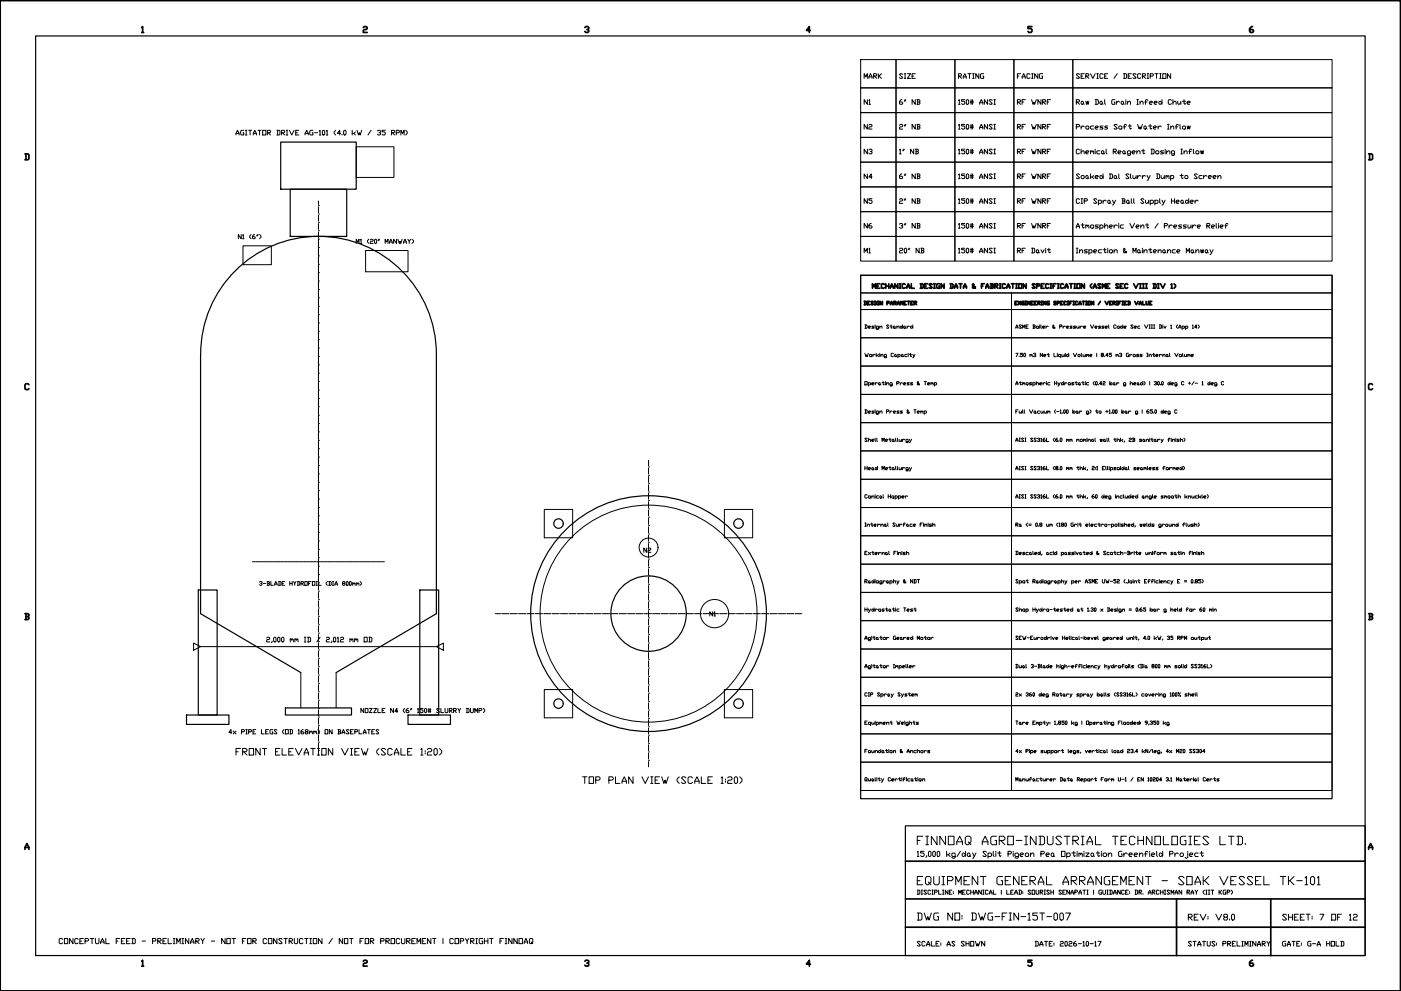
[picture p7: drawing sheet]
<svg xmlns="http://www.w3.org/2000/svg" width="594mm" height="420mm" viewBox="0 0 594 420" stroke-linecap="round" stroke-linejoin="round" font-family="sans-serif">
<defs><g id="words">
<text font-size="7.5" x="387.7" y="359.5">FINNOAQ AGRO-INDUSTRIAL TECHNOLOGIES LTD.</text>
<text font-size="7.1" x="387.7" y="376.4">EQUIPMENT GENERAL ARRANGEMENT - SOAK VESSEL TK-101</text>
<g font-size="6.2">
<text x="98.8" y="321.4">FRONT ELEVATION VIEW (SCALE 1:20)</text>
<text x="245.9" y="333.4">TOP PLAN VIEW (SCALE 1:20)</text>
<text x="387.7" y="391.2">DWG NO: DWG-FIN-15T-007</text>
</g>
<g font-size="5.7">
<text x="502.7" y="391.2">REV: V8.0</text>
<text x="542.6" y="391.2">SHEET: 7 OF 12</text>
<text x="24" y="401.5">CONCEPTUAL FEED - PRELIMINARY - NOT FOR CONSTRUCTION / NOT FOR PROCUREMENT | COPYRIGHT FINNOAQ</text>
</g>
<g font-size="5.3">
<text x="365.1" y="34.6">MARK</text>
<text x="380.3" y="34.6">SIZE</text>
<text x="405.3" y="34.6">RATING</text>
<text x="430" y="34.6">FACING</text>
<text x="455.1" y="34.6">SERVICE / DESCRIPTION</text>
<text x="365.1" y="45.5">N1</text>
<text x="380.3" y="45.5">6&quot; NB</text>
<text x="405.3" y="45.5">150# ANSI</text>
<text x="430" y="45.5">RF WNRF</text>
<text x="455.1" y="45.5">Raw Dal Grain Infeed Chute</text>
<text x="98.8" y="58.6">AGITATOR DRIVE AG-101 (4.0 kW / 35 RPM)</text>
<text x="365.1" y="56.1">N2</text>
<text x="380.3" y="56.1">2&quot; NB</text>
<text x="405.3" y="56.1">150# ANSI</text>
<text x="430" y="56.1">RF WNRF</text>
<text x="455.1" y="56.1">Process Soft Water Inflow</text>
<text x="365.1" y="87.5">N5</text>
<text x="380.3" y="87.5">2&quot; NB</text>
<text x="405.3" y="87.5">150# ANSI</text>
<text x="430" y="87.5">RF WNRF</text>
<text x="365.1" y="98.1">N6</text>
<text x="380.3" y="98.1">3&quot; NB</text>
<text x="405.3" y="98.1">150# ANSI</text>
<text x="430" y="98.1">RF WNRF</text>
</g>
<g font-size="4.9">
<text x="365.1" y="66.3">N3</text>
<text x="380.3" y="66.3">1&quot; NB</text>
<text x="405.3" y="66.3">150# ANSI</text>
<text x="430" y="66.3">RF WNRF</text>
<text x="365.1" y="76.9">N4</text>
<text x="380.3" y="76.9">6&quot; NB</text>
<text x="405.3" y="76.9">150# ANSI</text>
<text x="430" y="76.9">RF WNRF</text>
<text x="149.9" y="104.4">M1 (20&quot; MANWAY)</text>
<text x="365.1" y="108.3">M1</text>
<text x="380.3" y="108.3">20&quot; NB</text>
<text x="405.3" y="108.3">150# ANSI</text>
<text x="430" y="108.3">RF Davit</text>
<text x="368.7" y="123.5">MECHANICAL DESIGN DATA &amp; FABRICATION SPECIFICATION (ASME SEC VIII DIV 1)</text>
<text x="271.6" y="235.3">N2</text>
<text x="299.9" y="262.5">N1</text>
<text x="151.7" y="303.4">NOZZLE N4 (6&quot; 150# SLURRY DUMP)</text>
<text x="96" y="312.2">4x PIPE LEGS (OD 168mm) ON BASEPLATES</text>
<text x="387.7" y="402.2">SCALE: AS SHOWN</text>
<text x="437.8" y="402.2">DATE: 2026-10-17</text>
<text x="502.7" y="402.2">STATUS: PRELIMINARY</text>
<text x="542.6" y="402.2">GATE: G-A HOLD</text>
</g>
</g></defs>
<!-- layer: BORDER_TITLE -->
<g fill="none" stroke="#000" stroke-width=".72">
<path d="M.1 .3h593.8v419.8h-593.8zM60.1 11.7l.4-.4v2.5M60.1 13.8h.8M154.1 11.7l.3-.4h.9l.4 .4-.4 .8h-.9l-.3 .4v.9h1.6M248 11.7l.4-.4h.9l.4 .8-.9 .4M249.3 12.5l.4 .4-.4 .9h-.9l-.4-.5M343.6 12.9h-1.6l1.2-1.6v2.5M437.6 11.3h-1.7v.8h1.3l.4 .4v.8l-.4 .5h-.9l-.4-.5M531.1 11.3h-.4l-.8 .8v1.2l.4 .5h.8l.4-.5-.4-.8h-1.2M10.6 65.2h1.3l.4 .5v1.6l-.4 .4h-1.3M11 65.2v2.5M580.3 65.2h1.3l.4 .5v1.6l-.4 .4h-1.3"/>
<path d="M580.8 65.2v2.5M366.4 127.8l1 .2v1l-1 .2M366.7 127.8v1.4M367.9 128.5h.5M368.9 127.8h-1v1.4h1M370.3 128l-.7-.2-.2 .2 .9 1h-.9M370.8 129.2h.5M370.8 127.8h.5M371.1 127.8v1.4M372.7 127.8l-.9 .2v1l.9 .2v-.7h-.2M374.2 127.8v1.4l-1-1.4v1.4M376.1 128.5h.8l.2-.5-1-.2v1.4"/>
<path d="M377.6 129.2l.4-1.4 .5 1.4M377.6 128.7h.9M379 128.5h.7l.3-.5-1-.2v1.4M379.3 128.5l.7 .7M380.4 129.2l.6-1.4 .4 1.4M380.4 128.7h1M381.9 129.2v-1.4l.5 .9 .5-.9v1.4M383.4 128.5h.4M384.3 127.8h-.9v1.4h.9M384.8 127.8h1M385.3 127.8v1.4M386.2 128.5h.6"/>
<path d="M387.2 127.8h-1v1.4h1M387.7 128.5h.8l.2-.5-1-.2v1.4M387.9 128.5l.8 .7M430.4 128.5h.5M431.4 127.8h-1v1.4h1M432.9 127.8v1.4l-1-1.4v1.4M434.3 127.8l-1 .2v1l1 .2v-.7h-.3M434.8 129.2h.5M434.8 127.8h.5M435 127.8v1.4M436.7 127.8v1.4l-1-1.4v1.4M437.2 128.5h.5"/>
<path d="M438.1 127.8h-.9v1.4h.9M438.6 128.5h.5M439.6 127.8h-1v1.4h1M440.1 128.5h.7l.3-.5-1-.2v1.4M440.3 128.5l.8 .7M441.5 129.2h.5M441.5 127.8h.5M441.8 127.8v1.4M443.5 127.8v1.4l-1-1.4v1.4M444.9 127.8l-1 .2v1l1 .2v-.7h-.2M447.8 128l-.7-.2-.3 .2 1 1h-1M448.3 128.5h.7l.3-.5-1-.2v1.4"/>
<path d="M449.7 128.5h.5M450.7 127.8h-1v1.4h1M452.2 128l-.3-.2-.7 .2v1h1M452.6 129.2h.5M452.6 127.8h.5M452.9 127.8v1.4M453.6 128.5h.5M454.6 127.8h-1v1.4M455 129.2h.5M455 127.8h.5M455.3 127.8v1.4M457 128l-.3-.2-.7 .2v1h1"/>
<path d="M457.5 129.2l.5-1.4 .4 1.4M457.5 128.7h.9M458.9 127.8h1M459.4 127.8v1.4M460.4 129.2h.4M460.4 127.8h.4M460.6 127.8v1.4M461.3 127.8h1v1.4h-1zM463.8 127.8v1.4l-1-1.4v1.4M466.6 127.8l-.9 1.4M468.6 127.8l.7 1.4 .7-1.4M470.5 128.5h.5"/>
<path d="M471.5 127.8h-1v1.4h1M472 128.5h.7l.2-.5-.9-.2v1.4M472.2 128.5l.7 .7M473.4 129.2h.5M473.4 127.8h.5M473.7 127.8v1.4M474.4 128.5h.5M475.4 127.8h-1v1.4M475.8 129.2h.5M475.8 127.8h.5M476.1 127.8v1.4M476.8 128.5h.5"/>
<path d="M477.8 127.8h-1v1.4h1M478.2 127.8l1 .2v1l-1 .2M478.5 127.8v1.4M481.2 127.8l.7 1.4 .7-1.4M483.1 129.2l.5-1.4 .4 1.4M483.1 128.7h.9M484.5 127.8v1.4h1M486 127.8v1.2l.2 .2 .8-.2v-1.2M487.4 128.5h.5M488.4 127.8h-1v1.4h1M12.3 163.1l-.4-.4h-.9l-.4 .4v1.7l.4 .4h.9l.4-.4M582 163.1l-.4-.4h-.8l-.5 .4v1.7l.5 .4h.8l.4-.4"/>
<path d="M10.6 260.2h1.3l.4 .4-.4 .8M11 261.4h.9l.4 .9-.4 .4h-1.3M11 260.2v2.5M580.3 260.2h1.3l.4 .4-.4 .8M580.8 261.4h.8l.4 .9-.4 .4h-1.3M580.8 260.2v2.5M10.6 359.3h1.7M580.3 359.3h1.7M10.6 360.1v-.8l.8-1.7 .9 1.7v.8M383.9 365.1h195M580.3 360.1v-.8l.9-1.7 .8 1.7v.8M383.9 381.1h195"/>
<path d="M383.9 393.1h195M498.9 381.1v24M538.9 381.1v24M60.1 407.5l.4-.4v2.5M60.1 409.6h.8M154.1 407.5l.3-.4h.9l.4 .4-.4 .8h-.9l-.3 .5v.8h1.6M248 407.5l.4-.4h.9l.4 .8-.9 .4M249.3 408.3l.4 .5-.4 .8h-.9l-.4-.4M343.6 408.8h-1.6l1.2-1.7v2.5M437.6 407.1h-1.7v.8h1.3l.4 .4v.9l-.4 .4h-.9l-.4-.4M531.1 407.1l-1.2 .8v1.3l.4 .4h.8l.4-.8-.4-.5h-1.2"/>
</g>
<path d="M15.1 15.2h563.8v389.9h-563.8zM365 116.7h199.9v221.9h-199.9zM383.9 350.1h195v55h-195z" fill="none" stroke="#000" stroke-width=".51"/>
<!-- layer: ANNOTATION -->
<g fill="none" stroke="#000" stroke-width=".42">
<path d="M457.8 63.6l-.4-.4h-.7l-.3 .4v1.3l.3 .3h.7l.4-.3M457.8 74.1l-.4-.4h-.7l-.3 .4 1.4 1.3-.4 .3h-.7l-.3-.3M458.4 64.6l1-.7 .3 .3v1M458.4 63.2v2M458.7 74.4l1 .3v.7l-.3 .3h-.7l-.3-.3zM460.4 64.6h1l.3-.4-.3-.3-1 .3v.7l1 .3M460.4 74.7l.4-.3 .6 .3-.3 1-.7-.3zM461.4 75.4l.3 .3M462.4 64.2l.3-.3 .4 .7M462.4 63.9v1.3M462.4 73.7v2M463.1 64.2l.3-.3 .4 .3v1"/>
<path d="M463.1 75.1l.7 .6M463.8 74.4l-.7 .7h-.7M464.4 75.1h1l.4-.4-.4-.3-1 .3v.7l.3 .3h.7M464.4 63.2v.4M464.4 63.9v1.3M466.4 63.9h-1l-.3 .3v.7l.3 .3h1M466.4 74.7l.7-.3 .6 .7-1 .6-.3-.3zM467.1 64.2l.6-.3 .4 .3v.7l-.7 .3-.3-.3zM467.7 73.7v2M468.1 64.9l.3 .3M469.1 63.2v1.7l.3 .3M470.4 73.7h1l.3 .4v1.3l-.3 .3h-1"/>
<path d="M470.7 73.7v2M472.1 64.2h1l.3-.6-.3-.4h-1v2M472.4 74.7l.7-.3 .3 .3v.7l-.7 .3-.3-.3zM472.4 64.2l1 1M473.4 75.4l.4 .3M474.1 64.6h1l.3-.4-.3-.3-1 .3 .3 1h.7M474.4 73.7v1.7l.3 .3M476.1 64.2l.3-.3 .7 .3v.7l-.4 .3-.6-.3zM477.1 64.9l.3 .3M478.7 74.1l-.3-.4h-.7l-.3 .4 1.3 1.3-.3 .3h-.7l-.3-.3M479.4 65.2h-1l-.3-.3v-.7l.3-.3 1 .3v1.4l-.3 .3h-.7l-.3-.3M479.4 73.7v1.7l.3 .3"/>
<path d="M480.1 64.6h1l.3-.4-.3-.3-1 .3v.7l.3 .3h.7M480.4 74.4v1l.3 .3 1.1-.6M481.8 74.4v1.3M482 64.6l1.1-.7 .3 .3v1M482 63.9v1.3M482.4 74.4v1.3M483.7 74.7l-.6-.3-.7 .7M484.1 63.9h1.3M484.4 74.4v1.3M484.7 63.2v1.7l.4 .3 .3-.3M485.7 74.7l-.6-.3-.7 .7M486.4 74.4l.6 1.3"/>
<path d="M487.7 74.4l-1 2h-.3M488.1 63.2h1l.3 .4v1.3l-.3 .3h-1M488.4 63.2v2M490.1 64.2l1-.3 .3 .3v.7l-.3 .3h-.7l-.3-.3zM490.4 73.7h1l.3 .4v1.3l-.3 .3h-1M490.7 73.7v2M492.4 74.4v1l.3 .3 1-.6M493.4 63.9h-1l-.3 .3 .3 .4h.7l.3 .3-.3 .3h-1M493.7 74.4v1.3M494.1 63.2v.4M494.1 63.9v1.3M494.4 74.7l.3-.3 .3 .7"/>
<path d="M494.4 74.4v1.3M494.7 64.6l1-.7 .4 .3v1M494.7 63.9v1.3M495 74.7l.4-.3 .3 .3v1M496.4 74.7l.3-.3 1 .3v.7l-.3 .3h-1M496.4 74.4v2M498.1 65.2h-1l-.4-.3v-.7l.4-.3 1 .3v1.4l-.4 .3-1-.3M500.4 74.4h1.3M500.7 63.2h.7M500.7 65.2h.7M501.1 73.7v1.7l.3 .3 .3-.3M501.1 63.2v2"/>
<path d="M502.1 64.6l.9-.7 .4 .3v1M502.1 63.9v1.3M502.4 74.7l1-.3 .3 .3v.7l-.3 .3h-.7zM504.1 64.2h.9M505.4 63.6l-.4-.4-.6 .4v1.6M506.1 63.2v1.7l.3 .3M507.1 64.2l.9-.3 .4 .3v.7l-1 .3-.3-.3zM507.7 74.1l-.3-.4h-.7l-.3 .4 1.3 1.3-.3 .3h-.7l-.3-.3M509.1 63.9l.3 1.3 .3-1.3 .4 1.3 .3-1.3M509.7 74.4h-1l-.3 .3v.7l.3 .3h1M510.4 74.4v1.3M511.7 74.7l-.7-.3-.6 .7"/>
<path d="M512.4 75.1h1l.3-.4-.3-.3-1 .3v.7l1 .3M514.4 75.1h1l.3-.4-.3-.3-1 .3v.7l1 .3M516.4 75.1l1-.7 .3 .3v1M516.4 74.4v1.3M102.3 99.4v1.8l-1.3-1.8v1.8M102.9 99.7l.3-.3v1.8M106.5 99.4l-.6 .6v.6l.6 .6M107.9 99.4l-.8 .6v.9l.8 .3 .3-.3-.3-.6h-.8M109.1 99.4l-.3 .6M109.5 99.4l-.4 .6M110.1 99.4l.6 .6v.6l-.6 .6M456.4 96.7v-.6l.7-1.4 .7 1.4v.6"/>
<path d="M456.4 96.1h1.4M457.8 84.6l-.4-.4h-.7l-.3 .4v1.3l.3 .3h.7l.4-.3M458.4 84.2h.7M458.4 86.2h.7M458.4 95.4h1.3M458.7 84.2v2M459.1 94.7v1.7l.3 .3 .3-.3M459.7 85.2h1.1l.3-.6-.3-.4h-1.1v2M460.4 95.7l.4-.3 .3 .7M460.4 95.4v1.3M461.1 95.7l.3-.3 .3 .3v1M462.4 95.7l.3-.3h.7l.4 .3v.7l-.4 .3h-.7l-.3-.3z"/>
<path d="M465.1 84.6l-.4-.4h-.6l-.3 .4 1.3 1.3-.4 .3h-.6l-.3-.3M465.8 85.2l.3-.3 1 .3v.7l-.4 .3h-.9M465.8 95.4h-1.1l-.3 .3 1.4 .7-.4 .3h-1M465.8 84.9v2M466.4 95.7l.3-.3h.7l.3 .3v.7l-.3 .3h-1M466.4 95.4v2M467.7 84.9v1.3M468.4 96.1l1-.7 .3 .3v1M468.4 94.7v2M469.1 85.2l-.7-.3-.7 .7M469.7 85.2l.4-.3 .6 .3v.7l-.3 .3-.7-.3zM470.4 96.1h1l.3-.4-.3-.3h-.7l-.3 .3v.7l.3 .3h.7"/>
<path d="M470.7 85.9l.4 .3M471.7 84.9l.7 1.3M472.4 95.4v1.3M473.1 84.9l-1 2h-.4M473.8 95.7l-.7-.3-.7 .7M474.4 94.7v.4M474.4 95.4v1.3M475.7 84.2h1l.4 .4-.4 .6M476.1 85.2h.6l.4 .7-.4 .3h-1M476.1 84.2v2M476.4 95.4h-1l-.3 .3v.7l.3 .3h1M477.7 85.2l.4-.3 .6 .3v.7l-.3 .3-.7-.3z"/>
<path d="M478.7 85.9l.4 .3M479.1 94.7l1 2 1-2M479.7 84.2v1.7l.4 .3M480.7 84.2v1.7l.4 .3M481.8 96.1h.9l.4-.4-.4-.3h-.7l-.2 .3 .2 1h.7M483.7 96.1l1-.7 .4 .3v1M483.7 95.4v1.3M485.1 84.6l-.4-.4-1 .4 1.4 1.3-.4 .3-1-.3M485.7 84.9v1l.4 .3 .9-.6M485.7 95.4h1.3M486.4 94.7v1.7l.3 .3 .3-.3M487 84.9v1.3"/>
<path d="M487.7 85.2l.4-.3h.6l.4 .3v.7l-.4 .3h-1M487.7 84.9v2M489.7 85.2l.4-.3h.6l.4 .3v.7l-.4 .3h-1M489.7 84.9v2M491.1 94.7l-1.4 2M491.7 84.2v1.7l.4 .3M492.7 84.9l.7 1.3M493.7 95.7h1l.3-.6-.3-.4h-1v2M494.1 84.9l-1 2h-.4M495.7 95.4v1.3M496.7 84.2v2M496.7 85.2h1.4"/>
<path d="M497.1 95.7l-.7-.3-.7 .7M497.7 96.1h1l.4-.4-.4-.3h-.6l-.4 .3v.7l.4 .3h.6M498.1 84.2v2M498.7 85.6h1l.3-.4-.3-.3h-.6l-.4 .3v.7l.4 .3h.6M500.7 85.2l.4-.3 .6 .3v.7l-.3 .3-.7-.3zM501.1 95.4h-1.1l-.3 .3 .3 .4h.7l.4 .3-.4 .3h-1M501.7 85.9l.4 .3M502.7 85.2l.7-.3 .7 .7-1.1 .6-.3-.3zM503 95.4h-.9l-.4 .3 1.3 .7-.3 .3h-1M503.7 95.4v1l.4 .3 .9-.6M504.1 84.2v2M504.7 85.6h1l.4-.4-.4-.3h-.7l-.3 .3 .3 1h.7"/>
<path d="M505 95.4v1.3M505.7 95.4v1.3M506.7 84.9v1.3M507.1 95.7l-.7-.3-.7 .7M507.7 96.1h1l.4-.4-.4-.3h-.7l-.3 .3v.7l.3 .3h.7M508 85.2l-.6-.3-.7 .7M511.7 95.7h1l.3-.6-.3-.4h-1v2M512.1 95.7l.9 1M513.7 96.1h1l.4-.4-.4-.3h-.6l-.4 .3v.7l.4 .3h.6M515.7 94.7v1.7l.3 .3M516.7 94.7v.4M516.7 95.4v1.3"/>
<path d="M517.4 96.1h1l.3-.4-.3-.3-1 .3v.7l1 .3M519.4 95.7h1M520.7 95.1l-.3-.4-.7 .4v1.6M102.9 101.2h.6M456.4 105.2h.7M456.4 107.2h.7M456.7 105.2v2M457.8 106.6l.9-.7 .4 .3v1M457.8 105.9v1.3M461.1 105.9h-1l-.4 .3 1.4 .7-.3 .3h-1.1M461.7 106.2l.4-.3h.6l.4 .3v.7l-.4 .3h-1M461.7 105.9v2"/>
<path d="M463.8 106.6h.9l.4-.4-.4-.3h-.6l-.3 .3 .3 1h.6M467.1 105.9h-1l-.3 .3v.7l.3 .3h1M467.7 105.9h1.4M468.4 105.2v1.7l.4 .3 .3-.3M469.7 105.2v.3M469.7 105.9v1.3M470.4 106.2l.3-.3h.7l.3 1-.3 .3h-.7l-.3-.3zM472.4 106.6l1-.7 .4 .3v1M472.4 105.9v1.3M477.7 106.6l-.6 .6-.7-.3 .7-1-.4-.7-.3 .7 1.3 1.3M480.4 107.2v-2l.7 1.4 .7-1.4v2M482.4 106.2l.3-.3 .7 .3v.7l-.3 .3-.7-.3z"/>
<path d="M483.4 106.9l.3 .3M484.4 105.2v.3M484.4 105.9v1.3M485.1 106.6l1-.7 .3 .3v1M485.1 105.9v1.3M487 105.9h1.4M487.7 105.2v1.7l.4 .3 .3-.3M489.1 106.6h1l.3-.4-.3-.3-1 .3v.7l1 .3M491.1 106.6l1-.7 .3 .3v1M491.1 105.9v1.3M493.1 106.2l.3-.3 .7 .3v.7l-.4 .3-.6-.3zM494.1 106.9l.3 .3"/>
<path d="M495 106.6l1.1-.7 .3 .3v1M495 105.9v1.3M498.4 105.9h-1l-.3 .3 .3 1h1M499.1 106.6h.9l.4-.4-.4-.3-.9 .3v.7l.9 .3M503 107.2v-2l.7 1.4 .7-1.4v2M505 106.2l.4-.3 .7 .3v.7l-.4 .3-.7-.3zM506.1 106.9l.3 .3M507.1 106.6l.9-.7 .4 .3v1M507.1 105.9v1.3M509.1 105.9l.3 1.3 .3-1.3 .4 1.3 .3-1.3M511 106.2l.4-.3 .7 .3v.7l-.4 .3-.7-.3zM512.1 106.9l.3 .3"/>
<path d="M513 105.9l.7 1.3M514.4 105.9l-1 2h-.4M366.7 137.8l1 .2v1l-1 .2M367 137.8v1.4M368.2 138.7h.7v-.4l-.7 .2v.5l.7 .2M370.6 138.3l-.9 .2 .9 .5-.9 .2M371.1 137.8v.2M371.1 138.3v.9M372.5 139.2l-.9-.2 .2-.7 .7 .2v.9l-.2 .3-.7-.3M373 138.7l.8-.4 .2 .9M373 138.3v.9M376.9 138l-.7-.2-.3 .2 1 1h-1"/>
<path d="M377.4 138.3h.9M377.9 137.8v1.2h.4M378.8 138.5l.5-.2 .3 .7-.5 .2zM379.6 139l.2 .2M380.3 138.7l.7-.4 .3 .9M380.3 138.3v.9M381.7 138.5l.5-.2 .5 .4-.7 .5zM382.7 137.8v1.4M383.2 138.5l.5-.2 .2 .7-.5 .2zM383.9 139l.2 .2M384.6 138.3v.9M385.6 138.5l-.5-.2-.5 .4"/>
<path d="M386.1 138.5l.4-.2 .6 .4-.8 .5zM387.1 137.8v1.4M430.7 139.2l.5-1.4 .5 1.4M430.7 138.7h1M433.2 138l-.8-.2-.2 .2 1 1h-1M433.6 139.2v-1.4l.5 .9 .5-.9v1.4M435.1 138.5h.5M436 137.8h-.9v1.4h.9M438 137.8h.7l.3 .2-.3 .5M438.2 138.5h.5l.3 .5-1 .2M438.2 137.8v1.4M439.4 138.5l.7-.2 .3 .7-.7 .2z"/>
<path d="M440.9 137.8v.2M440.9 138.3v.9M441.4 137.8l.2 1.4M442.1 138.7h.7l.3-.2-.3-.2-.7 .2v.5l.7 .2M443.5 138.3v.9M444.5 138.5l-.5-.2-.5 .4M447.4 138.7l-.5 .5-.5-.2 .5-.7-.2-.5-.3 .5 1 .9M449.3 138.5h.7l.3-.5-1-.2v1.4M450.8 138.3v.9M451.7 138.5l-.4-.2-.5 .4M452.2 138.7h.8v-.4l-.8 .2v.5l.8 .2M454.6 138.3h-.7v.4l.7 .3-.9 .2"/>
<path d="M456.1 138.3l-1 .2 1 .5-1 .2M456.6 138.3l.2 .9 .7-.5M457.5 138.3v.9M458 138.3v.9M459 138.5l-.5-.2-.5 .4M459.5 138.7h.7v-.4l-.7 .2v.5l.7 .2M462.4 137.8l.7 1.4 .7-1.4M464.3 138.7h.7l.3-.2-.3-.2-.7 .2v.5l.7 .2M466.7 138.3l-.9 .2 .9 .5-.9 .2M468.2 138.3l-1 .2 1 .5-1 .2M468.6 138.7h.8v-.4l-.8 .2v.5l.8 .2M470.1 137.8l.2 1.4"/>
<path d="M473.2 138l-.2-.2-.7 .2v1h.9M473.7 138.5l.7-.2 .3 .7-.7 .2zM475.1 138.5l.6-.2 .4 .4-.7 .5zM476.1 137.8v1.4M476.6 138.7h.8l.2-.2-.2-.2-.8 .2v.5l.8 .2M480.5 138l-.7-.2-.3 .2 1 1h-1M480.9 138.7h.8v-.4l-.8 .2v.5l.8 .2M483.4 138.3l-1 .2 .2 .7h.8M485.3 137.8l.7 1.4 .7-1.4M487.3 139.2h.4M487.3 137.8h.4M487.5 137.8v1.4"/>
<path d="M488.2 139.2h.5M488.2 137.8h.5M488.4 137.8v1.4M489.2 139.2h.5M489.2 137.8h.5M489.4 137.8v1.4M491.6 137.8l.9 .2v1l-.9 .2M491.8 137.8v1.4M493.1 137.8v.2M493.1 138.3v.9M493.5 138.3l.5 .9 .5-.9M496.4 138l.3-.2v1.4"/>
<path d="M496.4 139.2h.5M499.3 137.8l-.4 .5 .4 .9M499.8 139.2l.5-1.4 .5 1.4M499.8 138.7h1M501.3 138.5h.9l-.2 .7h-.7M501.3 138.3v1.4M502.7 138.5h1l-.3 .7h-.7M502.7 138.3v1.4M505.6 138l.2-.2v1.4M505.6 139.2h.5M507.5 138.7h-.9l.7-.9v1.4M508 137.8l.5 .5-.5 .9"/>
<path d="M366.7 149.8l.5 1.4 .3-.7 .2 .7 .5-1.4M368.7 150.5l.7-.3 .3 .8-.8 .2zM370.1 150.2v1M371.1 150.5l-.5-.3-.5 .5M371.6 149.8v1.4M372.1 150.7l.4 .5M372.5 150.2l-.4 .5h-.5M373 149.8v.2M373 150.2v1M373.5 150.7l.7-.5 .3 1M373.5 150.2v1M375.9 151.2l-1-.2 .3-.8 .7 .3v1h-1"/>
<path d="M378.8 150h-.9v1l.2 .2 .7-.2M379.3 150.5l.5-.3 .2 .8-.4 .2zM380 151l.3 .2M380.7 150.5l.3-.3 .7 .3-.2 .7h-.8M380.7 150.2v1.5M382.4 150.2l.5 .3-.2 .7-.5-.2zM382.9 151l.3 .2M384.6 150.2l-.9 .3 .2 .7h.7M385.1 149.8v.2M385.1 150.2v1M385.6 150.2h.9M386.1 149.8v1.2l.2 .2 .2-.2"/>
<path d="M387.1 150.2l.4 1M388 150.2l-.9 1.5M430.7 149.8h1l-.7 1.4M432.2 151v.2M433.6 149.8h-1v.4l1 .3-.2 .7-.8-.2M434.1 150h.7l-.2 1.2-.5-.2zM436.8 150.5l.2-.3 .3 .5M436.8 150.2v1M437.3 150.5l.2-.3 .2 .3v.7M438.2 150h1l-.5 .5M439 150.5v.7l-.8-.2M442.1 149.8v1.4l-1-1.4v1.4"/>
<path d="M442.6 150.7h.7l.2-.2-.2-.3-.7 .3 .2 .7h.5M444 150.2h1M444.5 149.8v1.2l.2 .2 .3-.2M446.9 149.8v1.4h1M448.4 149.8v.2M448.4 150.2v1M449.8 150.5l-.2-.3-.8 .3 .3 .7h.7M449.8 150.2v1.5M450.3 150.2l.2 1 .8-.5M451.3 150.2v1M451.7 149.8v.2M451.7 150.2v1"/>
<path d="M452.2 150.5l.5-.3 .5 .5-.7 .5zM453.2 149.8v1.4M455.1 149.8l.7 1.4 .8-1.4M457.3 150.2l.7 .3-.2 .7-.7-.2zM458.5 149.8l.2 1.4M459.2 150.2l.3 1 .7-.5M460.2 150.2v1M460.7 150.5l.2-.3 .3 .5M460.7 150.2v1M461.2 150.5l.2-.3 .2 .3v.7M462.1 150.7h.7l.3-.2-.3-.3-.7 .3v.5l.7 .2M465 149.8v1.4"/>
<path d="M467.2 150.5l-.3-.3 .3-.4h.5l.2 .4-.7 .3-.3 .5 .8 .2v-.7M468.4 151v.2M469.9 150.7h-1l.7-.9v1.4M471.3 149.8h-1v.4l1 .3-.3 .7-.7-.2M473.2 150.5l.3-.3 .2 .5M473.2 150.2v1M473.7 150.5l.3-.3 .2 .3v.7M474.7 150h1l-.6 .5M475.4 150.5l.3 .2-.3 .5-.7-.2M478.5 149.8l-.9 .2 .2 1.2h.7l-.2-.7M479 150.2v1M480 150.5l-.5-.3-.5 .5"/>
<path d="M480.5 150.5l.7-.3 .3 .8-.8 .2zM482.9 150.2h-.7l-.3 .3 1 .5-1 .2M484.3 150.2l-.9 .3 .7 .2v.5h-.7M486.3 149.8h.4M486.3 151.2h.4M486.5 149.8v1.4M487.3 150.7l.7-.5 .2 1M487.3 150.2v1M488.7 150.2h1M489.2 149.8v1.2l.2 .2 .3-.2M490.1 150.7h.8l.2-.2-.2-.3-.8 .3 .3 .7h.5M491.6 150.2v1"/>
<path d="M492.5 150.5l-.4-.3-.5 .5M493.1 150.7l.7-.5 .2 1M493.1 150.2v1M494.5 150.5l.2-.3 .5 .3-.2 .7-.5-.2zM495.2 151l.3 .2M495.9 149.8l.3 1.4M498.1 149.8l.8 1.4 .7-1.4M500.3 150.2l.7 .3-.2 .7-.8-.2zM501.5 149.8l.2 1.4M502.2 150.2l.3 1 .7-.5M503.2 150.2v1M503.7 150.5l.2-.3 .2 .5"/>
<path d="M503.7 150.2v1M504.1 150.5l.3-.3 .3 .3v.7M505.1 150.7h.7l.3-.2-.3-.3-.7 .3 .3 .7h.4M366.7 161.8h1v1.4h-1zM366.7 173.7l1 .3v1l-1 .2M367 173.7v1.5M368.2 162.5l.2-.3 .7 .3-.2 .7h-.7M368.2 174.7h.7v-.5l-.7 .3 .2 .7h.5M368.2 162.2v1.5M369.7 162.7h.7l.2-.2-.2-.3-.7 .3v.4l.7 .3M370.6 174.2l-.9 .3 .9 .5-.9 .2M371.1 162.2v1"/>
<path d="M371.1 173.7v.3M371.1 174.2v1M372.1 162.5l-.5-.3-.5 .5M372.5 162.5l.3-.3 .5 .3-.3 .7-.5-.3zM372.5 175.2l-.9-.2 .2-.8 .7 .3v.9l-.2 .3-.7-.3M373 174.7l.8-.5 .2 1M373 174.2v1M373.3 162.9l.2 .3M374 162.2h.9M374.5 161.8v1.1l.2 .3 .2-.3M375.5 161.8v.2M375.5 162.2v1"/>
<path d="M375.9 162.7l.7-.5 .3 1M375.9 174.5h.7l.3-.5-1-.3v1.5M375.9 162.2v1M377.4 174.2v1M378.3 163.2l-.9-.3 .2-.7 .7 .3v.9l-.2 .3-.7-.3M378.3 174.5l-.4-.3-.5 .5M378.8 174.7h.8v-.5l-.8 .3 .3 .7h.5M380.3 162.5h.7l.3-.5-1-.2v1.4M381.3 174.2l-1 .3 1 .5-1 .2M381.7 162.2v1M382.7 162.5l-.5-.3-.5 .5M382.7 174.2l-1 .3 1 .5-1 .2"/>
<path d="M383.2 162.7h.7l.2-.2-.2-.3-.7 .3 .2 .7h.5M385.6 162.2h-.7v.5l.7 .2-1 .3M385.6 174.7l-.5 .5-.5-.2 .5-.8-.2-.5-.3 .5 1 1M387.1 162.2l-1 .3 1 .4-1 .3M387.5 173.7h1M388 173.7v1.5M389 174.7h.7l.2-.2-.2-.3-.7 .3v.5l.7 .2M389.9 162.7l-.4 .5-.5-.3 .5-.7-.3-.4-.2 .4 .9 1M390.4 174.5l.3-.3 .2 .5M390.4 174.2v1M390.9 174.5h.5v.7M391.9 174.5h1l-.3 .7h-.7"/>
<path d="M391.9 161.8h1M391.9 174.2v1.5M392.3 161.8v1.4M393.3 162.7h.7l.3-.2-.3-.3-.7 .3 .3 .7h.4M394.8 162.5l.2-.3 .3 .5M394.8 162.2v1M395.3 162.5l.2-.3 .2 .3v.7M396.2 162.5l.3-.3 .7 .3-.2 .7h-.8M396.2 162.2v1.5M430.7 163.2l.5-1.4 .5 1.4M430.7 162.7h1M430.7 174.5h.5"/>
<path d="M431.7 173.7h-1v1.5M432.2 174.2l.2 1 .8-.5M432.2 162.2h1M432.6 161.8v1.1l.3 .3 .3-.3M433.2 174.2v1M433.6 162.5l.3-.3 .2 .5M433.6 173.7l.3 1.5M433.6 162.2v1M434.1 162.5l.2-.3 .3 .3v.7M434.3 173.7l.3 1.5M435.1 162.5l.7-.3 .2 .7-.7 .3zM436.5 173.7l.8 1.5 .7-1.5"/>
<path d="M437.5 162.2l-1 .3 .8 .2v.5h-.8M438 162.5l.2-.3 .8 .3-.3 .7h-.7M438 162.2v1.5M438.4 174.5h.8l-.2 .7-.6-.2zM439.2 175l.2 .2M439.4 162.7l.7-.5 .3 1M439.4 161.8v1.4M440.9 162.7h.7l.2-.2-.2-.3-.7 .3v.4l.7 .3M440.9 174.2l-1 .3 .2 .7h.8M441.4 174.2l.2 1 .7-.5M442.3 162.2v1M442.3 174.2v1"/>
<path d="M442.8 174.2l.3 1 .7-.5M443.3 162.5l-.5-.3-.5 .5M443.8 161.8v.2M443.8 162.2v1M443.8 174.2v1M444.2 174.5l.3-.3 .2 .5M444.2 174.2v1M444.7 174.5h.5v.7M445.2 162.2l-1 .3 .3 .7h.7M447.2 161.8v1.4M447.2 162.5h.9M447.6 173.7l-.4 .5 .4 1"/>
<path d="M448.1 161.8v1.4M448.1 174.5h1M448.6 162.2l.5 1M449.6 162.2l-1 1.5M449.6 174l.2-.3v1.5M449.6 175.2h.4M450 162.5l.5-.3 .5 .5-.7 .5zM450.5 175v.2M451 174l.3-.3 .4 .3-.2 1.2-.5-.2zM451 161.8v1.4M451.5 162.2v1M452.2 174l.3-.3 .5 .3-.3 1.2-.5-.2z"/>
<path d="M452.5 162.5l-.5-.3-.5 .5M453.2 162.2l.7 .3-.2 .7-.7-.3zM454.9 174.7l.7-.5 .2 .8-.4 .2zM454.9 173.7v1.5M455.4 162.2h-.8v.5l.8 .2-1 .3M455.8 162.2h1M456.3 161.8v1.1l.3 .3 .2-.3M456.3 174.5l.5-.3 .3 .8-.5 .2zM457.1 175l.2 .2M457.3 162.5l.2-.3 .5 .3-.2 .7-.5-.3zM457.8 174.2v1M458 162.9l.3 .3"/>
<path d="M458.7 174.5l-.4-.3-.5 .5M458.7 162.2h1M459.2 161.8v1.1l.3 .3 .2-.3M460.2 161.8v.2M460.2 162.2v1M461.6 162.2l-.9 .3 .2 .7h.7M461.6 175.2l-.9-.2 .2-.8 .7 .3v.9l-.2 .3-.7-.3M462.1 173.7l.5 .5v.5l-.5 .5M464.1 161.8l-.5 .4v.5l.5 .5M464.5 162l.3-.2 .5 .2-.3 1.2-.5-.3zM464.5 174.2h1M465 173.7v1.3l.3 .2 .2-.2"/>
<path d="M465.8 162.9v.3M466 174.5l.7-.3 .2 .8-.7 .2zM467.2 162.7h-1l.7-.9v1.4M467.7 162l.2-.2 .7 .2-.2 .5-.7 .2v.5h.9M468.9 174.5h1M469.4 174v1M470.3 174l.3-.3v1.5M470.3 175.2h.5M470.6 161.8v1.4M471 162.2l.6 .3-.3 .7-.7-.5zM471.3 175v.2M472 162.5l.3-.3 .4 .3-.2 .7-.5-.3z"/>
<path d="M472 173.7l.5 .3-.2 1.2-.5-.2zM472.7 162.9l.3 .3M473 174l.2-.3 .5 .3-.2 1.2-.5-.2zM473.5 162.2v1M474.4 162.5l-.4-.3-.5 .5M475.7 174.7l.7-.5 .2 .8-.5 .2zM475.7 173.7v1.5M477.1 174.5h.7l-.2 .7-.5-.2zM477.4 163.2l-1-.3 .2-.7 .8 .3v.9l-.3 .3-.7-.3M477.8 175l.3 .2M478.5 174.2v1M479.3 162.7l.7-.5 .2 1"/>
<path d="M479.3 161.8v1.4M479.5 174.5l-.5-.3-.5 .5M480.7 162.7h.8l.2-.2-.2-.3-.8 .3 .2 .7h.6M482.2 162.5l.4-.3 .3 .7-.5 .3zM482.4 175.2l-.9-.2 .2-.8 .7 .3v.9l-.2 .3-.7-.3M482.9 162.9l.3 .3M483.6 162.5l.5-.3 .5 .5-.7 .5zM484.3 173.7v1.5M484.6 161.8v1.4M485.1 161.8l.5 .4v.5l-.5 .5M487 173.7l-.7 .5v.8l.7 .2 .3-.5-1-.2M487.5 161.8v1.4"/>
<path d="M488.7 173.7h-1v.5l1 .3-.3 .7-.7-.2M489.2 175v.2M489.4 162l.7-.2 .3 .4-.5 .3M489.7 174l.2-.3 .5 .3-.3 1.2-.4-.2zM490.1 162.5l.3 .2-.3 .5-.7-.3M491.1 161.8l.5 .2-.2 1.2-.5-.3zM492.1 162.9v.3M492.3 174.5l.5-.3 .5 .5-.8 .5zM492.5 162l.3-.2 .5 .2-.2 1.2-.6-.3zM493.3 173.7v1.5M493.8 174.7h.7l.2-.2-.2-.3-.7 .3v.5l.7 .2M495.2 162.5l.5-.3 .5 .5-.7 .5z"/>
<path d="M496.2 175.2l-1-.2 .3-.8 .7 .3v.9l-.3 .3-.7-.3M496.2 161.8v1.4M496.7 162.7h.7l.2-.2-.2-.3-.7 .3v.4l.7 .3M499.1 163.2l-1-.3 .2-.7 .8 .3v.9l-.2 .3-.8-.3M499.1 174l-.2-.3-.8 .3 .2 1.2 .8-.2M502 162l-.3-.2-.7 .2 .3 1.2 .7-.3M503.9 162.5h1M504.4 162v.9M506.3 161.8l-.9 1.4M506.8 162.5h1M509.7 162l.2-.2v1.4M509.7 163.2h.5"/>
<path d="M512.4 162.2l.7 .5-.5 .5-.5-.3zM513.1 161.8v1.4M513.6 162.7h.7l.3-.2-.3-.3-.7 .3 .2 .7h.5M516 163.2l-1-.3 .3-.7 .7 .3v.9l-.3 .3-.7-.3M518.9 162l-.2-.2-.8 .2 .3 1.2 .7-.3M366.7 197.7v1.5M366.7 198.5h1M367.7 186h-1l1 .9-.2 .3-.8-.3M367.7 197.7v1.5M368.2 186.7l.7-.5 .2 1M368.2 198.7h.7v-.5l-.7 .3v.5l.7 .2M368.2 185.8v1.4"/>
<path d="M369.7 186.7h.7l.2-.2-.2-.3-.7 .3v.4l.7 .3M369.7 198.5l.4-.3 .3 .8-.5 .2zM370.4 199l.2 .2M371.1 185.8l.2 1.4M371.1 198.5l.5-.3 .5 .5-.8 .5zM371.8 185.8l.3 1.4M372.1 197.7v1.5M374 187.2v-1.4l.5 .9 .4-.9v1.4M374 199.2v-1.5l.5 1 .4-1v1.5M375.5 186.7h.7l.2-.2-.2-.3-.7 .3 .2 .7h.5M375.5 198.7h.7l.2-.2-.2-.3-.7 .3v.5l.7 .2M376.9 186.2h1"/>
<path d="M376.9 198.2h1M377.4 185.8v1.1l.2 .3 .3-.3M377.4 197.7v1.3h.5M378.3 186.5l.3-.3 .5 .3-.3 .7-.5-.3zM378.3 198.5l.5-.3 .3 .8-.5 .2zM379.1 186.9l.2 .3M379.1 199l.2 .2M379.8 185.8l.2 1.4M379.8 197.7v1.3l.2 .2M380.5 185.8l.2 1.4M380.5 197.7l.2 1.5M381.3 186.2l.2 1 .7-.5"/>
<path d="M381.3 198.2l.2 1 .7-.5M382.2 186.2v1M382.2 198.2v1M382.7 186.2v1M382.7 198.2v1M383.7 186.5l-.5-.3-.5 .5M383.7 198.5l-.5-.3-.5 .5M385.1 187.2l-1-.3 .3-.7 .7 .3v1h-1M385.1 199.2l-1-.2 .3-.8 .7 .3v.9l-.2 .3-.8-.3M385.6 186.2l.5 1M385.6 198.2l.5 1M386.5 186.2l-.9 1.5"/>
<path d="M386.5 198.2l-.7 1.5h-.2M430.7 187.2l.5-1.4 .5 1.4M430.7 199.2l.5-1.5 .5 1.5M430.7 186.7h1M430.7 198.7h1M432.2 185.8h.4M432.2 187.2h.4M432.2 197.7h.4M432.2 199.2h.4M432.4 185.8v1.4M432.4 197.7v1.5M434.1 186h-.9l.9 .9-.2 .3-.7-.3"/>
<path d="M434.1 198l-.7-.3-.2 .3 .9 1h-.9M434.6 185.8h.5M434.6 187.2h.5M434.6 197.7h.5M434.6 199.2h.5M434.8 185.8v1.4M434.8 197.7v1.5M438 186h-1l1 .9-.3 .3-.7-.3M438 198l-.7-.3-.3 .3 1 1h-1M439.4 186h-1l1 .9-.2 .3-.8-.3M439.4 198l-.7-.3-.3 .3 1 1h-1M439.9 186h1l-.5 .5"/>
<path d="M439.9 198l.7-.3 .3 .5-.5 .3M440.6 186.5l.3 .2-.3 .5-.7-.3M440.6 198.5l.3 .2-.3 .5-.7-.2M441.4 186l.2-.2v1.4M441.4 198l.2-.3v1.5M441.4 187.2h.4M441.4 199.2h.4M443.1 185.8l-.8 .4v.7l.8 .3v-.7h-.8M443.1 197.7l-.8 .5v.8l.8 .2v-.7h-.8M443.8 185.8v1.4h.9M443.8 197.7v1.5h.9M447.2 185.8l-.5 .4v.5l.5 .5"/>
<path d="M447.2 197.7l-.5 .5v.5l.5 .5M447.9 198.5l-.3-.3 .3-.5h.5l.2 .5-.7 .3-.3 .5 .8 .2 .2-.2-.2-.5M448.4 185.8l-.8 .4v.7l.3 .3 .7-.3-.2-.4h-.8M449.1 186.9v.3M449.1 199v.2M449.6 186h.7l-.3 1.2-.4-.3zM449.8 197.7l.5 .3-.3 1.2-.4-.2zM452.2 186.5l.3-.3 .2 .5M452.2 198.5l.3-.3 .2 .5M452.2 186.2v1M452.2 198.2v1M452.7 186.5l.3-.3 .2 .3v.7"/>
<path d="M452.7 198.5l.3-.3 .2 .3v.7M453.7 186.5l.2-.3 .3 .5M453.7 198.5l.2-.3 .3 .5M453.7 186.2v1M453.7 198.2v1M454.2 186.5l.2-.3 .2 .3v.7M454.2 198.5l.2-.3 .2 .3v.7M456.6 186.7l.7-.5 .2 1M456.6 186.2v1M456.6 198.2h.9M457.1 197.7v1.3h.4M458 186.5l.7-.3 .3 .7-.7 .3z"/>
<path d="M458 198.7l.7-.5 .3 1M458 197.7v1.5M459.5 186.5l.2-.3 .3 .5M459.5 186.2v1M459.5 197.7v1.5M460 186.5l.2-.3 .2 .3v.7M460 198.7l.4 .5M460.4 198.2l-.4 .5h-.5M460.9 185.8v.2M460.9 186.2v1M461.2 199l-.3 .4M461.4 186.7l.7-.5 .3 1"/>
<path d="M461.4 186.2v1M462.8 186.5l.5-.3 .3 .7-.5 .3zM463.1 198l.2-.3 .8 .3-.3 .5-.7 .2v.5h1M463.6 186.9l.2 .3M464.3 185.8l.2 1.4M464.5 198.2v.3M464.5 198.7v.3M465 198l.3-.3v1.5M465 199.2h.5M466.5 186.2l.2 1 .2-1 .3 1 .2-1M467.4 198.5h.5M467.9 186.5l.3-.3 .4 .3-.2 .7-.5-.3z"/>
<path d="M468.4 197.7h-1v1.5h1M468.6 186.9l.3 .3M468.9 197.7v1.3l.2 .2M469.4 185.8l.2 1.4M469.6 197.7v1.3l.3 .2M470.1 185.8l.2 1.4M470.3 197.7v.3M470.3 198.2v1M470.8 198.5l.2-.3 .8 .3-.2 .7h-.8M470.8 198.2v1.5M472.3 186.2h.9M472.7 185.8v1.1l.3 .3 .2-.3"/>
<path d="M473.2 198.2l-.9 .3 .9 .5-.9 .2M473.7 186.7l.7-.5 .3 1M473.7 198.5l.7-.3 .3 .8-.7 .2zM473.7 185.8v1.4M475.1 185.8v1.4M475.1 197.7v.3M475.1 198.2v1M475.7 198.5l.4-.3 .5 .5-.7 .5zM475.7 186.7l.4 .5M476.1 186.2l-.4 .5h-.6M476.6 197.7v1.5M476.8 186.9l-.2 .6"/>
<path d="M477.1 198.5l.5-.3 .2 .8-.4 .2zM477.8 199l.3 .2M478.5 197.7v1.3l.3 .2M478.8 186h1l-.3 .5-.7 .2v.5h1M480.2 185.8l1 .2-.3 .5M480.5 186.5h.4l.3 .4-1 .3M480.5 185.8v1.4M481.7 198.2h-.8v.5l.8 .3-1 .2M482.2 198.7h.7l.3-.2-.3-.3-.7 .3v.5l.7 .2M483.6 198.5l.5-.3 .2 .8-.4 .2zM484.1 186.2h-.7v.5l.7 .2-.9 .3M484.3 199l.3 .2"/>
<path d="M484.6 186.5l.2-.3 .5 .3-.2 .7-.5-.3zM485.1 198.5l.2-.3 .3 .5M485.1 198.2v1M485.3 186.9l.3 .3M485.6 198.5l.2-.3 .2 .3v.7M486 186.7l.7-.5 .3 1M486 186.2v1M486.5 197.7l.2 1.5M487.3 198.7h.7l.2-.2-.2-.3-.7 .3v.5l.7 .2M487.5 185.8v.2M487.5 186.2v1M488 186.2h.9"/>
<path d="M488.4 185.8v1.1l.3 .3 .2-.3M489.4 186.5l.3-.3 .4 .3-.2 .7-.5-.3zM489.7 198.2l-1 .3 1 .5-1 .2M490.1 186.9l.3 .3M490.9 186.2v1M491.1 198.2l-1 .3 1 .5-1 .2M491.8 186.5l-.4-.3-.5 .5M492.3 186.2l.5 1M493.1 198.5h.7M493.3 186.2l-1 1.5M494 198l-.2-.3-.5 .3v1.2M494.5 198.5l.7-.3 .3 .8-.8 .2z"/>
<path d="M495.2 186.5h.7M495.9 198.2v1M496.2 186h-.7v1.2M496.7 185.8v.2M496.7 186.2v1M496.9 198.5l-.5-.3-.5 .5M497.2 186.7l.7-.5 .2 1M497.2 186.2v1M497.4 198.5l.2-.3 .3 .5M497.4 198.2v1M497.9 198.5l.2-.3 .2 .3v.7M498.6 185.8v.2"/>
<path d="M498.6 186.2v1M498.9 198.7h.7l.2-.2-.2-.3-.7 .3 .2 .7h.5M500 186.2l-.9 .3 .7 .2v.5h-.7M500.3 198.5l.5-.3 .5 .5-.8 .5zM500.5 186.7l.8-.5 .2 1M500.5 185.8v1.4M501.3 197.7v1.5M501.7 197.7l.5 .5v.5l-.5 .5M502 185.8l.5 .4-.5 1M367.7 210l-.2-.3-.8 .3v.9l.3 .3 .7-.3M368.2 210.4l.7-.2 .2 .7-.7 .3zM369.7 210.7l.7-.5 .2 1"/>
<path d="M369.7 210.2v1M371.1 209.7v.3M371.1 210.2v1M372.5 210.2l-.9 .2 .2 .8h.7M373 210.4h.8l-.3 .8-.5-.3zM373.8 210.9l.2 .3M374.5 209.7l.2 1.5M376.6 209.7v1.5M376.6 210.4h1M377.6 209.7v1.5M378.1 210.4l.7-.2 .3 .7-.8 .3zM379.6 210.4h.9l-.2 .8h-.7"/>
<path d="M379.6 210.2v1.5M381 210.4h1l-.3 .8h-.7M381 210.2v1.5M382.4 210.7h.8l.2-.3-.2-.2-.8 .2v.5l.8 .3M383.9 210.2v1M384.9 210.4l-.5-.2-.5 .5M430.7 211.2l.5-1.5 .5 1.5M430.7 210.7h1M432.2 209.7h.4M432.2 211.2h.4M432.4 209.7v1.5M434.1 210l-.2-.3-.7 .3 .9 .9-.2 .3-.7-.3"/>
<path d="M434.6 209.7h.5M434.6 211.2h.5M434.8 209.7v1.5M438 210l-.3-.3-.7 .3 1 .9-.3 .3-.7-.3M439.4 210l-.7-.3-.3 .3 1 .9-.2 .3-.8-.3M439.9 210l.7-.3 .3 .5-.5 .2M440.6 210.4l.3 .3-.3 .5-.7-.3M441.4 210l.2-.3v1.5M441.4 211.2h.4M443.1 209.7l-.8 .5v.7l.8 .3v-.8h-.8M443.8 209.7v1.5h.9M447.2 209.7l-.5 .5v.5l.5 .5"/>
<path d="M448.4 209.7l-.8 .5v.7l.8 .3 .2-.5-1-.3M449.1 210.9v.3M449.8 209.7l.5 .3-.3 1.2-.4-.3zM452.2 210.4l.3-.2 .2 .5M452.2 210.2v1M452.7 210.4h.5v.8M453.7 210.4l.2-.2 .3 .5M453.7 210.2v1M454.2 210.4h.4v.8M456.6 210.2h.9M457.1 209.7v1.2l.2 .3 .2-.3M458 210.7l.7-.5 .3 1"/>
<path d="M458 209.7v1.5M459.5 209.7v1.5M460 210.7l.4 .5M460.4 210.2l-.9 .5M461.2 210.9l-.3 .5M463.8 209.7l-.7 .5v.7l.7 .3 .3-.5-1-.3M464.5 210l.3-.3 .5 .3-.3 1.2-.5-.3zM467.2 210.4l.5-.2 .5 .5-.8 .5zM468.2 209.7v1.5M468.6 210.7h.8v-.5l-.8 .2 .3 .8h.5M471 211.2l-.9-.3 .2-.7 .7 .2v1l-.2 .3-.7-.3M473 209.7v.3"/>
<path d="M473 210.2v1M473.5 210.7l.7-.5 .2 1M473.5 210.2v1M475.9 210.2l-1 .2 .2 .8h.8M476.4 209.7l.2 1.5M477.1 210.2l.3 1 .7-.5M478.1 210.2v1M478.5 210.4l.5-.2 .5 .5-.7 .5zM479.5 209.7v1.5M480 210.7h.7v-.5l-.7 .2 .2 .8h.5M481.5 210.4l.4-.2 .5 .5-.7 .5zM482.4 209.7v1.5"/>
<path d="M484.3 210.4h.8l-.3 .8-.5-.3zM485.1 210.9l.2 .3M485.8 210.7l.7-.5 .2 1M485.8 210.2v1M488.2 211.2l-.9-.3 .2-.7 .7 .2v1l-.2 .3-.7-.3M488.7 209.7l.2 1.5M489.4 210.7h.7l.3-.3-.3-.2-.7 .2v.5l.7 .3M493.3 210.2l-1 .2 1 .5-1 .3M493.8 210.4l.2-.2 .2 .5M493.8 210.2v1M494.2 210.4h.5v.8M495.2 210.4l.7-.2 .3 .7-.7 .3z"/>
<path d="M496.7 210.4l.7-.2 .2 .7-.7 .3zM498.1 210.2h1M498.6 209.7v1.2l.3 .3 .2-.3M499.6 210.7l.7-.5 .2 1M499.6 209.7v1.5M502.5 209.7v1.5M503 210.7l.4 .5M503.4 210.2l-.4 .5h-.5M503.9 210.7l.8-.5 .2 1M503.9 210.2v1M505.4 210.2l.2 1 .7-.5M506.3 210.2v1"/>
<path d="M507.8 210.2l-1 .2 .3 .8h.7M508.3 209.7v1.5M508.8 210.7l.4 .5M509.2 210.2l-.4 .5h-.5M509.7 209.7l.2 1.5M510.5 210.7h.7v-.5l-.7 .2 .2 .8h.5M511.9 209.7l.5 .5-.5 1M366.7 221.7h.5M366.7 223.2h.5M366.7 234.4h.5M367 221.7v1.5M367.7 222.7l.7-.5 .3 1"/>
<path d="M367.7 233.7h-1v1.5h1M367.7 222.2v1M368.2 234.2l.9 1M369.1 222.2h1M369.1 234.2l-.9 1M369.7 221.7v1.2l.2 .3 .2-.3M369.7 234.2h.9M370.1 233.7v1.3h.5M370.6 222.7h.7v-.5l-.7 .3 .2 .7h.5M371.1 234.7h.7l.3-.3-.3-.2-.7 .2v.6l.7 .2M372.1 222.2v1M372.5 234.2v1"/>
<path d="M373 222.5l-.5-.3-.4 .5M373.5 222.7l.7-.5 .3 1M373.5 234.4l-.5-.2-.5 .5M373.5 222.2v1M374 234.7l.7-.5 .2 1M374 234.2v1M374.9 222.5l.3-.3 .5 .3-.2 .7-.6-.3zM375.7 234.2l.5 .2-.3 .8-.4-.2zM375.7 222.9l.2 .3M376.2 235l.2 .2M376.4 221.7l.2 1.5M376.9 233.7v1.3l.2 .2"/>
<path d="M379.1 234.4h.5M379.6 222h-1l1 .9-.3 .3-.7-.3M380 222.2l.3 1 .7-.5M380 233.7h-.9v1.5M380.5 233.7v.3M380.5 234.2v1M381 234.7l.7-.5 .3 1M381 222.2v1M381 234.2v1M381.5 222.2v1M382.4 222.5l-.4-.3-.5 .5M382.4 233.7v.3"/>
<path d="M382.4 234.2v1M382.9 222.5h.8M383.9 222h-.7v1.2M383.9 234.2l-1 .2 1 .6-1 .2M384.4 222.5l.5-.3 .2 .7-.5 .3zM384.4 234.7l.7-.5 .3 1M384.4 233.7v1.5M385.1 222.9l.3 .3M386.8 222.2l-1 .3 .3 .7h.7M387.3 222.7h.7l.2-.2-.2-.3-.7 .3 .2 .7h.5M390.2 222.5h.5M391.2 221.7h-1v1.5"/>
<path d="M391.6 221.7v.3M391.6 222.2v1M392.1 222.7l.8-.5 .2 1M392.1 222.2v1M393.6 221.7v.3M393.6 222.2v1M395 222.2l-1 .3 1 .4-1 .3M395.5 222.7l.7-.5 .3 1M395.5 221.7v1.5M430.7 222.5h.8l.2-.5-1-.3v1.5M430.7 233.7l1 .3v1l-1 .2M431 222.5l.7 .7"/>
<path d="M431 233.7v1.5M432.2 234.7h.7l.3-.3-.3-.2-.7 .2v.6l.7 .2M432.4 222.2l.5 .3-.3 .7-.4-.3zM432.9 222.9l.3 .3M434.6 234.2l-1 .2 1 .6-1 .2M435.8 221.7l-.7 .8 .7 .7M436 234.2l-.9 .2 .2 .8h.7M436.3 222.2h1M436.3 222.7h1M436.5 234.4l.5-.2 .3 .8-.5 .2zM437.3 235l.2 .2M438 233.7l.2 1.5"/>
<path d="M438.7 234.7h.7l.3-.3-.3-.2-.7 .2v.6l.7 .2M439.2 222h.7l-.2 1.2-.5-.3zM440.1 234.4l.5-.2 .5 .5-.7 .5zM440.4 222.9v.3M441.1 222.5l-.2-.3 .2-.5 .7 .3-.2 .5-.7 .2 .2 .5 .7-.3-.2-.4M441.1 233.7v1.5M441.8 235l-.2 .4M443.8 222.2l.2 1 .7-.5M444 234.2l.5 .2-.3 .8-.4-.2zM444.5 235l.2 .2M444.7 222.2v1M445.2 222.5l.3-.3 .2 .5"/>
<path d="M445.2 222.2v1M445.7 222.5l.2-.3 .3 .3v.7M446.2 234.2l-1 .2 .3 .8h.7M446.7 233.7v.3M446.7 234.2v1M447.4 234.2l.7 .5-.5 .5-.4-.2zM448.1 233.7v1.5M448.6 221.7l-.5 .5v.5l.5 .5M449.1 222l.2-.3v1.5M449.1 223.2h.5M450 234.4l.3-.2 .7 .2-.2 .8h-.8M450 234.2v1.5"/>
<path d="M450.3 222.5l-.3-.3 .3-.5 .7 .3-.2 .5-.8 .2 .3 .5 .7-.3-.2-.4M451.5 222h.7l-.2 1.2-.5-.3zM451.5 234.4l.5-.2 .2 .8-.5 .2zM452.2 235l.3 .2M453.9 234.2l-.9 .2 .9 .6-.9 .2M455.1 221.7l-.9 .3 .2 1.2h.7v-.7h-.2M455.4 234.2l-1 .2 1 .6-1 .2M455.6 222.2v1M455.8 233.7v.3M455.8 234.2v1M456.3 234.2l.5 1 .5-1M456.6 222.5l-.5-.3-.5 .5"/>
<path d="M457.1 221.7v.3M457.1 222.2v1M457.5 222.2h1M458 221.7v1.2l.3 .3 .2-.3M458 234.2l.5 .2-.2 .8-.5-.2zM458.5 235l.2 .2M459.2 234.2h1M459.7 233.7v1.3h.5M460.4 222.7h.8v-.5l-.8 .3 .3 .7h.5M460.7 234.7h.7l.2-.3-.2-.2-.7 .2v.6l.7 .2M461.9 221.7l.2 1.5M462.1 234.4l.5-.2 .5 .5-.7 .5z"/>
<path d="M462.6 222.7h.7l.3-.2-.3-.3-.7 .3 .2 .7h.5M463.1 233.7v1.5M465 222.2l-.9 .3 .2 .7h.7M465.5 222.2h1M466 221.7v1.2l.2 .3 .3-.3M466 234.7l-.7 .5-.3-.5 .5-.7-.2-.3-.3 .3 1 1.2M466.9 222.2v1M467.9 222.5l-.5-.3-.5 .5M468.6 222.2l.8 .3-.3 .7-.7-.3zM468.9 234l-.3-.3-.7 .3 1 1h-1M469.9 222.5h.9M470.3 234.2l-.9 .2 .2 .8h.7"/>
<path d="M471 234.2l.8 .2-.2 .8-.8-.2zM471.3 222.5l.3-.3 .7 .3-.3 .7h-.7M471.3 222.2v1.4M472.3 234.2h.9M472.7 222.5l.8-.3 .2 .7-.7 .3zM472.7 233.7v1.3h.5M474.2 221.7l.2 1.5M474.7 234.2l-1 .2 .3 .8h.7M474.9 221.7v.3M474.9 222.2v1M475.1 234.7l.8-.5 .2 1M475.1 233.7v1.5"/>
<path d="M476.4 222.2l-1 .3 1 .4-1 .3M476.6 234.4h1M476.8 222.7l.8-.5 .2 1M476.8 221.7v1.5M478.1 233.7h.7l.2 .3-.2 .4M478.3 222.7h.7v-.5l-.7 .3 .2 .7h.5M478.3 234.4h.5l.2 .6-.9 .2M478.3 233.7v1.5M479.5 234.2v1M479.8 222.5l.4-.3 .5 .5-.7 .5zM480.5 234.4l-.5-.2-.5 .5M480.7 221.7v1.5"/>
<path d="M480.9 233.7v.3M480.9 234.2v1M481.5 222.9l-.3 .5M481.5 234.2h.9M481.9 233.7v1.3h.5M482.9 234.7h.7l.3-.3-.3-.2-.7 .2v.6l.7 .2M483.4 222.2l.2 1 .3-1 .2 1 .2-1M484.8 222.7h.8l.2-.2-.2-.3-.8 .3 .3 .7h.5M485.8 234.2l.2 1 .7-.5M486.3 221.7l.2 1.5M486.7 234.2v1M487 222.5l.5-.3 .5 .5-.7 .5z"/>
<path d="M487.3 234.7l.7-.5 .2 1M487.3 234.2v1M488 221.7v1.5M488.7 233.7v.3M488.7 234.2v1M489.2 234.4h.7M489.4 222.2l-1 .3 1 .4-1 .3M490.1 234l-.2-.3-.5 .3v1.2M490.9 234.2l.7 .2-.2 .8-.8-.2zM492.1 234.2v1M492.3 223.2l-.9-.3 .2-.7 .7 .3v.9h-.9M492.8 222.2v1"/>
<path d="M493.1 234.4l-.6-.2-.4 .5M493.5 234.4l.3-.2 .2 .5M493.5 234.2v1M493.8 222.5l-.5-.3-.5 .5M494 234.4l.2-.2 .3 .2v.8M494.2 222.5l.8-.3 .2 .7-.7 .3zM495.7 222.2l.2 1 .8-.5M496.7 222.2v1M497.2 222.7l.7-.5 .2 1M497.2 222.2v1M497.4 234.2l-1 .2 1 .6-1 .2M497.9 234.4l.4-.2 .3 .8-.5 .2z"/>
<path d="M498.6 222.5l.5-.3 .5 .5-.7 .5zM498.6 235l.3 .2M499.3 234.2h1M499.6 221.7v1.5M499.8 233.7v1.3h.5M500.8 233.7v.3M500.8 234.2v1M501.3 234.7l.7-.5 .2 1M501.3 234.2v1M501.5 222.5h.7M502.5 222h-.8v1.2M503 221.7l.2 1.5"/>
<path d="M503.7 222.2l.2 1 .8-.5M504.1 234.4h.8M504.7 222.2v1M505.1 234l-.2-.3-.5 .3v1.2M505.6 233.7v.3M505.6 234.2v1M506.1 222.2h-.7l-.3 .3 .3 .2 .7 .2-1 .3M506.1 234.7l.7-.5 .3 1M506.1 234.2v1M506.6 222.7l.7-.5 .2 1M506.6 221.7v1.5M507.5 233.7v.3"/>
<path d="M507.5 234.2v1M508 221.7l.5 .5v.5l-.5 .5M509 234.2l-1 .2 1 .6-1 .2M509.5 234.7l.7-.5 .3 1M509.5 233.7v1.5M110.1 246.8l.8-.3 .2 .6-.5 .3M110.9 247.4l.2 .3-.2 .5-.8-.3M111.7 247.4h1M113.2 246.5h.8l.3 .3-.3 .6M113.5 247.4h.5l.3 .5-1.1 .3M113.5 246.5v1.7M114.9 246.5v1.7h1"/>
<path d="M116.5 248.2l.5-1.7 .5 1.7M116.5 247.7h1M118.1 246.5h.8l.2 .3v1.1l-1 .3M118.3 246.5v1.7M119.6 247.4h.6M120.7 246.5h-1.1v1.7h1.1M122.9 247.4h1M122.9 246.5v1.7M123.9 246.5v1.7M124.5 246.5l.5 .9v.8M125.5 246.5l-.5 .9M126.1 246.5l1 .3v1.1l-1 .3"/>
<path d="M126.3 246.5v1.7M127.6 247.4h.8l.3-.6-.3-.3h-.8v1.7M127.9 247.4l.8 .8M129.2 246.5h1.1v1.7h-1.1zM130.9 247.4h.5M131.9 246.5h-1v1.7M132.5 246.5h1v1.7h-1zM134 248.2h.6M134 246.5h.6M134.3 246.5v1.7M135.1 246.5v1.7h1.1M138.9 246.5l-.6 .6v.6l.6 .5"/>
<path d="M139.4 246.5l1.1 .3v1.1l-1.1 .3M139.7 246.5v1.7M141 248.2h.5M141 246.5h.5M141.2 246.5v1.7M142 248.2l.6-1.7 .5 1.7M142 247.7h1.1M145.5 247.4l-.3-.3 .3-.6 .8 .3-.3 .6-.8 .3 .3 .5 .8-.3-.3-.5M147.1 246.5l.6 .3v1.1l-.3 .3-.5-.3zM148.4 246.5l.6 .3-.3 1.4-.5-.3zM149.5 247.4l.3-.3 .2 .6M149.5 247.1v1.1"/>
<path d="M150 247.4l.3-.3 .3 .3v.8M151.1 247.4l.3-.3 .2 .6M151.1 247.1v1.1M151.6 247.4l.3-.3 .3 .3v.8M152.7 246.5l.5 .6v.6l-.5 .5M366.7 246.5h.8l.2-.5-1-.3v1.5M366.7 257.7v1.5M366.7 258.4h1M367 246.5l.7 .7M367.7 257.7v1.5M368.2 258.2l.5 1M368.4 246.2l.5 .3-.2 .7-.5-.3z"/>
<path d="M368.9 246.9l.2 .3M369.1 258.2l-.9 1.4M369.7 246.5l.4-.3 .5 .5-.7 .5zM369.7 258.4l.4-.2 .5 .5-.7 .5zM370.6 245.7v1.5M370.6 257.7v1.5M371.1 245.7v.3M371.1 246.2v1M371.1 258.2v1M371.6 246.5l.7-.3 .2 .7-.7 .3zM372.1 258.4l-.5-.2-.5 .5M372.5 258.4l.8-.2 .2 .7-.7 .3z"/>
<path d="M374 247.2l-1-.3 .3-.7 .7 .3v.9l-.2 .3-.8-.3M374.5 246.2v1M374.9 258.2h-.7v.5l.7 .2-.9 .3M375.5 246.5l-.6-.3-.4 .5M375.5 258.2h.9M375.9 246.5l.3-.3 .4 .3-.2 .7-.5-.3zM375.9 257.7v1.2l.3 .3 .2-.3M376.6 246.9l.3 .3M376.9 258.4l.5-.2 .2 .7-.5 .3zM377.4 246.5l.2-.3 .7 .3-.2 .7h-.7M377.4 246.2v1.5M377.6 258.9l.3 .3"/>
<path d="M378.3 258.2h1M378.8 246.7l.8-.5 .2 1M378.8 257.7v1.2l.3 .3 .2-.3M378.8 245.7v1.5M379.8 257.7v.2M379.8 258.2v1M380.3 246.2l.4 1M381.3 246.2l-1 1.5M381.3 258.2l-1 .2 .2 .8h.8M383.2 257.7h.9M383.7 257.7v1.5M384.1 246.7l-.4 .5-.5-.3 .5-.7-.3-.5-.2 .5 .9 1"/>
<path d="M384.6 258.7h.8v-.5l-.8 .2 .3 .8h.5M387.1 245.7v1.5l-1-1.5v1.5M387.1 258.2l-1 .2 1 .5-1 .3M387.5 245.7l1 .3v.9l-1 .3M387.5 258.2h1M387.8 245.7v1.5M388 257.7v1.2l.2 .3 .3-.3M389 245.7h.9M389.5 245.7v1.5M431.7 246l-.2-.3-.8 .3 1 .9-.2 .3-.8-.3M431.7 257.9h-1l1 1-.2 .3-.8-.3M432.2 246.5l.2-.3 .8 .3-.3 .7h-.7"/>
<path d="M432.2 258.7l.7-.5 .3 1M432.2 246.2v1.5M432.2 257.7v1.5M433.6 246.5l.7-.3 .3 .7-.7 .3zM433.6 258.4l.7-.2 .3 .7-.7 .3zM435.1 258.4l.2-.2 .7 .2-.2 .8h-.7M435.1 246.2h.9M435.1 258.2v1.4M435.6 245.7v1.2l.2 .3 .2-.3M438 246.5h.7l.3-.5-1-.3v1.5M438 257.7v1.5M438 258.4h1"/>
<path d="M438.2 246.5l.8 .7M439 257.7v1.5M439.4 258.2l.5 1M439.7 246.2l.4 .3-.2 .7-.5-.3zM440.1 246.9l.3 .3M440.4 258.2l-1 1.4M440.9 246.5l.5-.3 .4 .5-.7 .5zM440.9 258.4l.5-.2 .4 .5-.7 .5zM441.8 245.7v1.5M441.8 257.7v1.5M442.3 245.7v.3M442.3 246.2v1"/>
<path d="M442.3 258.2v1M442.8 246.5l.7-.3 .3 .7-.7 .3zM443.3 258.4l-.5-.2-.5 .5M444 258.2l.7 .2-.2 .8-.7-.3zM445.2 247.2l-1-.3 .3-.7 .7 .3v.9l-.2 .3-.8-.3M445.2 258.4h1M445.7 246.2v1M446.7 246.5l-.5-.3-.5 .5M446.7 258.2h.9M447.2 257.7v1.2l.2 .3 .2-.3M447.4 246.2l.5 .3-.3 .7-.4-.3zM447.9 246.9l.2 .3"/>
<path d="M448.1 258.7h.7l.3-.3-.3-.2-.7 .2v.5l.7 .3M448.6 246.5l.2-.3 .8 .3-.3 .7h-.7M448.6 246.2v1.5M450 246.7l.8-.5 .2 1M450 245.7v1.5M450.5 258.2h-.7v.5l.7 .2-.9 .3M451 258.2h1M451.5 257.7v1.2l.2 .3 .3-.3M451.5 246.2l.5 1M452.5 246.2l-1 1.5M452.5 258.7h.7l.2-.3-.2-.2-.7 .2v.5l.7 .3M453.9 258.4l.5-.2 .5 .5-.7 .5z"/>
<path d="M454.4 246.5l.2-.3 .8 .3-.3 .7h-.7M454.4 246.2v1.5M454.9 257.7v1.5M455.8 246.7h.8l.2-.2-.2-.3-.8 .3 .3 .7h.5M456.8 258.4l.5-.2 .2 .7-.4 .3zM457.3 246.2v1M457.5 258.9l.3 .3M458.3 246.5l-.5-.3-.5 .5M458.3 258.2h.9M458.7 257.7v1.2l.3 .3 .2-.3M460.2 247.2l.5-1.5 .5 1.5M460.2 246.7h1"/>
<path d="M461.2 257.9l.2-.2v1.5M461.2 259.2h.4M462.1 258.9v.3M462.6 246l-.7-.3-.3 .3 1 .9-.2 .3-.8-.3M462.6 257.9h1l-.5 .5M463.1 247.2v-1.5l.5 1 .5-1v1.5M463.3 258.4l.3 .3-.3 .5-.7-.3M464.1 257.9h.7l-.3 1.3-.4-.3zM464.5 246.5h.5M465.5 245.7h-1v1.5h1M466.7 258.2l1 1M467.4 245.7l.3 1.5 .7-.3v-1.2"/>
<path d="M467.7 258.2l-1 1M468.9 245.7l.5 1.5 .2-.7 .3 .7 .4-1.5M469.6 257.7l1 .2v1l-1 .3M469.9 257.7v1.5M470.8 246.5h1M471 258.7h.8v-.5l-.8 .2 .3 .8h.5M473.2 245.7h-.9v.5l.9 .3-.2 .7-.7-.3M473.5 258.2h-.8v.5l.8 .2-1 .3M473.7 246l.3-.3 .7 .3-.3 .5-.7 .2v.5h1M474 257.7v.2M474 258.2v1M475.4 259.2l-1-.3 .3-.7 .7 .2v1h-1"/>
<path d="M475.9 258.7l.7-.5 .2 1M475.9 258.2v1M477.1 245.7l-.5 .5 .5 1M478.5 245.7v1.2l-.2 .3-.7-.3M478.8 258.2h1M478.8 258.7h1M479.3 246.2l.7 .3-.2 .7-.8-.3zM480.5 245.7v.3M480.5 246.2v1M480.9 246.7l.8-.5 .2 1M480.9 246.2v1M481.7 257.9h.7l-.2 1.3-.5-.3z"/>
<path d="M482.4 246.2h1M482.9 245.7v1.2l.3 .3 .2-.3M482.9 258.9v.3M484.1 257.7l-.7 .5v.7l.7 .3v-.8h-.7M485.3 246.5h.5M485.8 257.7h-1v.5h.8l.2 .7-.2 .3-.8-.3M486.3 245.7h-1v1.5h1M486.7 246.5h.8M487.7 246l-.2-.3-.5 .3v1.2M487.7 257.7v1.5M488.2 258.2l.5 .2-.3 .8-.7-.5zM488.2 246.5h.7"/>
<path d="M489.2 246l-.3-.3-.5 .3v1.2M489.2 258.4l.5-.2 .2 .7-.5 .3zM489.7 245.7v.3M489.7 246.2v1M489.9 258.9l.2 .3M490.6 258.2v1M491.1 246.2l-1 .3 .3 .7h.7M491.6 258.4l-.5-.2-.5 .5M491.6 245.7v.3M491.6 246.2v1M492.1 246.7h.7l.3-.2-.3-.3-.7 .3 .2 .7h.5M493.5 246.7l.7-.5 .3 1"/>
<path d="M493.5 246.2v1M494.5 259.2l-1-.3 .3-.7 .7 .2v1h-1M495.9 246.2l-.9 .3 .2 .7h.7M496.4 258.7l.8-.5 .2 1M496.4 257.7v1.5M496.4 246.2l.5 1M497.4 246.2l-1 1.5M497.9 258.7h.7l.3-.3-.3-.2-.7 .2v.5l.7 .3M499.3 257.7l.3 1.5M499.3 246.5h.5M500.3 245.7h-1v1.5h1M500.3 258.2l.7 .5-.5 .5-.5-.3z"/>
<path d="M501 257.7v1.5M502.2 246.2h1M502.2 246.7h1M503 258.4h.7M503.9 257.9h-.7v1.3M504.4 258.4l.7-.2 .3 .7-.7 .3zM505.1 246l.3-.3 .4 .3-.2 1.2-.5-.3zM505.8 258.2v1M506.3 246.9v.3M506.8 258.4l-.5-.2-.5 .5M507.1 246.5l-.3-.3 .3-.5 .7 .3-.3 .5-.7 .2 .3 .5 .7-.3-.3-.4M509.2 245.7h-.9v.5l.9 .3-.2 .7-.7-.3"/>
<path d="M509.5 257.7l-.7 .5v.7l.7 .3v-.8h-.7M509.7 245.7l.5 .5v.5l-.5 .5M510.2 257.9h.7l-.2 1.3-.5-.3zM512.9 258.4l.2-.2 .2 .5M512.9 258.2v1M513.3 258.4l.3-.2 .2 .2v.8M514.3 257.7v.2M514.3 258.2v1M514.8 258.7l.7-.5 .2 1M514.8 258.2v1M85 274.2h100M113.1 270.5l.3-.3h.6l.4 .3-.4 .6h-.6l-.3 .4v.7h1.3"/>
<path d="M115.4 271.8l-.3 .7M116 270.5l.4-.3 .7 .3v1.3l-.4 .4-.7-.4zM117.7 270.5l.4-.3 .6 .3v1.3l-.3 .4-.7-.4zM119.4 270.5l.3-.3 .7 .3v1.3l-.3 .4-.7-.4zM123.1 271.1l.3-.3 .3 .7M123.1 270.8v1.4M123.7 271.1l.3-.3 .4 .3v1.1M125.1 271.1l.3-.3 .3 .7M125.1 270.8v1.4M125.7 271.1l.4-.3 .3 .3v1.1M129 270.2h.7M129 272.2h.7"/>
<path d="M129.4 270.2v2M130.4 270.2h1l.3 .3v1.3l-.3 .4h-1M130.7 270.2v2M135.7 270.2l-1.3 2M138.4 270.5l.3-.3 1 .3-.3 .6-1 .4v.7h1.3M140.7 271.8l-.3 .7M141.7 270.2l.7 .3v1.3l-.4 .4-.6-.4v-1.3zM143 270.5l.4-.3v2M143 272.2h.7M144.4 270.5l.3-.3h.7l.3 .3-.3 .6h-.7l-.3 .4v.7h1.3M148.4 271.1l.3-.3 .4 .7M148.4 270.8v1.4"/>
<path d="M149.1 271.1l.3-.3 .3 .3v1.1M150.4 271.1l.3-.3 .3 .7M150.4 270.8v1.4M151 271.1l.4-.3 .3 .3v1.1M154.4 270.2h1.3v2h-1.3zM156.4 270.2h1l.3 .3v1.3l-.3 .4h-1M156.7 270.2v2M366.7 271.1l.5-1.4 .5 1.4M366.7 270.7h1M369.1 271.1l-.9-.2 .2-.7 .7 .2v1l-.2 .3-.7-.3M369.7 269.7v.3M369.7 270.2v.9"/>
<path d="M370.1 270.2h1M370.6 269.7v1.2h.5M371.6 270.4l.5-.2 .2 .7-.5 .2zM372.3 270.9l.2 .2M373 270.2h1M373.5 269.7v1.2h.5M374.5 270.4l.7-.2 .3 .7-.8 .2zM375.9 270.2v.9M376.9 270.4l-.5-.2-.5 .5M379.8 269.7l-1 .3 .3 1.1h.7l-.2-.7M380.3 270.7h.7l.3-.3-.3-.2-.7 .2v.5l.7 .2M381.7 270.4h.7l-.2 .7-.5-.2z"/>
<path d="M382.4 270.9l.3 .2M383.2 270.2v.9M384.1 270.4l-.4-.2-.5 .5M384.6 270.7h.8v-.5l-.8 .2v.5l.8 .2M386.1 270.4l.4-.2 .6 .5-.8 .4zM387.1 269.7v1.4M389 271.1v-1.4l.5 1 .4-1v1.4M390.4 270.4l.8-.2 .2 .7-.7 .2zM391.9 270.2h1M392.3 269.7v1.2h.6M393.3 270.4l.7-.2 .3 .7-.7 .2zM394.8 270.2v.9"/>
<path d="M395.7 270.4l-.4-.2-.5 .5M431.7 270l-.7-.3-.3 .3 1 .9h-1M432.2 270.4h.4M433.2 269.7h-1v1.4h1M433.6 269.7l.5 1.4 .2-.7 .3 .7 .5-1.4M435.6 270.4h.9M437 270.4h.5M438 269.7h-1v1.4h1M438.4 270.2l.3 .9 .7-.4M439.4 270.2v.9M439.9 270.2v.9M440.9 270.4l-.5-.2-.5 .5"/>
<path d="M441.4 270.4l.7-.2 .2 .7-.7 .2zM442.8 270.4l.5-.2 .5 .5-.7 .4zM443.8 269.7v1.4M444.2 270.2v.9M445.2 270.4l-.5-.2-.5 .5M445.7 269.7v.3M445.7 270.2v.9M446.2 270.2l.5 .9 .5-.9M447.6 270.7h.8l.2-.3-.2-.2-.8 .2v.5l.8 .2M450.5 269.7v1.4M450.5 270.4h1M451.5 269.7v1.4"/>
<path d="M452 270.7h.7l.3-.3-.3-.2-.7 .2v.5l.7 .2M453.4 269.7v1.2l.3 .2M454.2 269.7v.3M454.2 270.2v.9M455.6 270.2l-1 .2 .3 .7h.7M456.1 270.4l.5-.2 .2 .7-.5 .2zM456.8 270.9l.3 .2M457.5 269.7v1.2l.3 .2M458.3 270.4h.9M459.7 270.7l.5-.5 .5 .2-.3 .7zM459.7 269.7v1.4M461.2 270.7h.7v-.5l-.7 .2v.5l.7 .2"/>
<path d="M462.6 270.2l.5 .9 .5-.9M464.1 270.7h.7l.2-.3-.2-.2-.7 .2v.5l.7 .2M465.5 269.7v1.2l.3 .2M468.6 271.1l-.9-.2 .2-.7 .7 .2v1l-.2 .3-.7-.3M469.1 270.7h.8l.2-.3-.2-.2-.8 .2v.5l.8 .2M470.6 270.4l.4-.2 .3 .7-.5 .2zM471.3 270.9l.3 .2M472 270.2v.9M473 270.4l-.5-.2-.5 .5M473.5 270.7h.7v-.5l-.7 .2v.5l.7 .2M474.9 270.4l.5-.2 .5 .5-.8 .4zM475.9 269.7v1.4"/>
<path d="M477.8 270.2l.3 .9 .7-.4M478.8 270.2v.9M479.3 270.7l.7-.5 .2 .9M479.3 270.2v.9M480.7 269.7v.3M480.7 270.2v.9M481.2 270.2h1M481.7 269.7v1.2h.5M482.9 270.9l-.3 .5M485.8 270.7h-1l.8-1v1.4M486.3 270.9v.2M486.7 270l.3-.3 .5 .3-.2 1.1-.6-.2z"/>
<path d="M489.4 269.7v1.4M489.9 270.7l.5 .4M490.4 270.2l-.5 .5h-.5M490.9 269.7l.5 1.4 .2-.7 .2 .7 .5-1.4M493.1 270.9l-.3 .5M495 270l.7-.3 .2 .5-.4 .2M495.7 270.4v.7l-.7-.2M497.4 269.7h-1v.5l1 .2-.2 .7-.8-.2M499.3 270.4h.7l.3-.4-1-.3v1.4M499.6 270.4l.7 .7M500.8 270.4h.7l.2-.4-.9-.3v1.4M502.2 271.1v-1.4l.5 1 .5-1v1.4"/>
<path d="M505.1 270.4l.7-.2 .3 .7-.7 .2zM506.6 270.2l.2 .9 .7-.4M507.5 270.2v.9M508 270.2h1M508.5 269.7v1.2h.5M509.5 270.4h1l-.3 .7h-.7M509.5 270.2v1.5M510.9 270.2l.3 .9 .7-.4M511.9 270.2v.9M512.4 270.2h.9M512.9 269.7v1.2h.4M366.7 283.2l.5-1.5 .5 1.5"/>
<path d="M366.7 282.7h1M367.7 294l-.2-.3-.8 .3 .3 1.1 .7-.2M368.2 293.7h.5M368.2 295.1h.5M368.4 293.7v1.4M369.1 283.2l-.9-.3 .2-.7 .7 .2v1l-.2 .2-.7-.2M369.1 294.4h.8l.2-.4-1-.3v1.4M369.7 281.7v.2M369.7 282.2v1M370.1 282.2h1M370.6 281.7v1.2l.2 .3 .3-.3M371.6 282.4l.5-.2 .2 .7-.5 .3z"/>
<path d="M372.3 282.9l.2 .3M373 294l-.7-.3-.2 .3 .9 .9-.2 .2-.7-.2M373 282.2h1M373.5 281.7v1.2l.3 .3 .2-.3M373.5 294.4l.3-.2 .7 .2-.3 .7h-.7M373.5 294.2v1.4M374.5 282.4l.7-.2 .3 .7-.8 .3zM374.9 294.2v.9M375.9 294.4l-.4-.2-.6 .5M375.9 282.2v1M376.6 294.2l.5 .2-.2 .7-.5-.2zM376.9 282.4l-.5-.2-.5 .5"/>
<path d="M377.1 294.9l.3 .2M377.9 294.2l.4 .9M378.8 294.2l-.9 1.4M378.8 281.7h.5M378.8 283.2h.5M379.1 281.7v1.5M379.8 282.4l.2-.2 .3 .5M379.8 282.2v1M380.3 282.4l.2-.2 .2 .2v.8M381.3 282.4l.2-.2 .7 .2-.2 .8h-.7M381.3 282.2v1.4M381.7 294l-.7-.3-.3 .3 1 .9-.2 .2-.8-.2"/>
<path d="M382.2 294.2l.5 .9M382.7 282.7h.7l.3-.3-.3-.2-.7 .2v.5l.7 .3M383.2 294.2l-1 1.4M384.1 281.7l.3 1.5M384.6 294.2h-.7v.5l.7 .2-.9 .2M384.9 281.7l.2 1.5M385.1 294.2h1M385.6 282.7h.7v-.5l-.7 .2 .2 .8h.5M385.6 293.7v1.2l.2 .2 .3-.2M386.5 294.7h.8l.2-.3-.2-.2-.8 .2v.5l.8 .2M387.1 282.2v1M388 282.4l-.5-.2-.4 .5"/>
<path d="M388 294.4l.2-.2 .3 .5M388 294.2v.9M388.5 294.4l.2-.2 .3 .2v.7M430.7 281.7l1 .2v1l-1 .3M430.7 294l.3-.3 .7 .3-.2 .4-.8 .3v.4h1M431 281.7v1.5M432.2 282.2l.2 1 .8-.5M432.2 294.2l1 .9M433.2 282.2v1M433.2 294.2l-1 .9M433.6 282.4l.5-.2 .2 .7-.4 .3zM434.3 282.9l.3 .3"/>
<path d="M435.1 281.7l.2 1.5M435.1 294l.7-.3 .2 .5-.4 .2M435.8 294.4l.2 .3-.2 .4-.7-.2M437.3 281.9l.7-.2 .2 .5-.5 .2M437.3 293.7l-.8 .5v.7l.8 .2v-.7h-.8M438 282.4v.8l-.7-.3M438.2 293.7l.5 .3-.3 1.1-.4-.2zM438.7 282.4h1M440.1 281.7l1 .2-.2 .5M440.4 282.4h.5l.2 .5-1 .3M440.4 281.7v1.5M440.6 294.4l.5-.2 .5 .5-.7 .4z"/>
<path d="M441.6 281.7l.2 1.5M441.6 293.7v1.4M442.1 294.7h.7l.3-.3-.3-.2-.7 .2 .2 .7h.5M442.3 282.4l.5-.2 .3 .7-.5 .3zM443.1 282.9l.2 .3M444 282.2l.7 .5-.5 .5-.4-.3zM444.5 295.1l-1-.2 .3-.7 .7 .2v1h-1M444.7 281.7v1.5M445.2 282.7h.7l.3-.3-.3-.2-.7 .2v.5l.7 .3M446.4 294.4h.8l.2-.4-1-.3v1.4M446.7 294.4l.7 .7M448.1 282.7l.7-.5 .3 1"/>
<path d="M448.1 294.2l.7 .2-.2 .7-.7-.2zM448.1 281.7v1.5M449.3 294.2h1M449.6 281.7v.2M449.6 282.2v1M449.8 293.7v1.2l.2 .2 .3-.2M450.8 294.4l.2-.2 .5 .2-.2 .7-.5-.2zM451 283.2l-1-.3 .3-.7 .7 .2v1l-.2 .2-.8-.2M451.5 282.7l.7-.5 .3 1M451.5 281.7v1.5M451.5 294.9l.2 .2M452.2 294.2v.9"/>
<path d="M453 282.4h.9M453.2 294.4l-.5-.2-.5 .5M453.7 294.2l.5 .9M454.4 282.7h.7l.3-.3-.3-.2-.7 .2 .2 .8h.5M454.6 294.2l-.9 1.4M455.8 282.4h.8M456.8 281.9l-.2-.2-.5 .2v1.3M457.3 282.4h.7M457.5 294.2h-.7l-.2 .2 .2 .3 .7 .2-.9 .2M458 294.4l.3-.2 .7 .2-.3 .7h-.7M458 294.2v1.4M458.3 281.9l-.3-.2-.5 .2v1.3"/>
<path d="M458.7 281.7v.2M458.7 282.2v1M459.5 294.2v.9M460.2 282.2l-1 .2 .3 .8h.7M460.4 294.4l-.4-.2-.5 .5M460.7 281.7v.2M460.7 282.2v1M460.9 294.4l.5-.2 .2 .7-.4 .2zM461.2 282.7h.7v-.5l-.7 .2 .2 .8h.5M461.6 294.9l.3 .2M462.4 294.2l.4 .9M462.6 282.7l.7-.5 .3 1"/>
<path d="M462.6 282.2v1M463.3 294.2l-.9 1.4M465 282.2l-.9 .2 .2 .8h.7M465.3 293.7v1.4M465.5 282.2l.5 1M465.8 294.2l.4 .2-.2 .7-.7-.4zM466.5 282.2l-1 1.4M466.9 294.2l.5 .2-.2 .7-.5-.2zM467.4 294.9l.3 .2M468.2 293.7l.2 1.4M468.4 282.7l.7-.5 .3 1M468.4 281.7v1.5"/>
<path d="M468.9 293.7l.2 1.4M469.9 282.2l.4 1M470.6 294.2l-1 .2 1 .5-1 .2M470.8 282.2l-.9 1.4M471.3 282.4l.5-.2 .5 .5-.7 .5zM472.3 281.7v1.5M472.7 282.2v1M473 293.7l-.5 .5v.5l.5 .4M473.7 282.4l-.5-.2-.5 .5M474.4 282.2l.7 .2-.2 .8-.7-.3zM474.4 294l-.7-.3-.2 .3 .9 .9-.2 .2-.7-.2M475.7 282.4h.7"/>
<path d="M475.9 294l-.8-.3-.2 .3 1 .9-.2 .2-.8-.2M476.4 294l.2-.3 .8 .3-.6 .4M476.6 281.9l-.2-.2-.5 .2v1.3M477.1 282.4l.7-.2 .3 .7-.7 .3zM477.1 294.4l.3 .3-.3 .4-.7-.2M477.8 294l.3-.3v1.4M477.8 295.1h.5M478.5 281.7v.2M478.5 282.2v1M479 281.7l.3 1.5M479.5 293.7l-.7 .5v.7l.2 .2 .8-.2-.3-.5h-.7M480.2 293.7v1.4h1"/>
<path d="M480.7 282.2h-.7l-.2 .2 .9 .5-.9 .3M481.7 293.7l.5 .5v.5l-.5 .4M483.2 281.7l-.6 .5v.5l.6 .5M483.6 281.7l1 .2v1l-1 .3M483.9 281.7v1.5M485.1 294.2l-1 .2 .2 .7h.8M485.1 281.7v.2M485.1 282.2v1M485.6 282.4l.4-.2 .3 .7-.5 .3zM485.6 294.4l.7-.2 .2 .7-.7 .2zM486.3 282.9l.2 .3M487 294.2l.5 .9 .5-.9"/>
<path d="M488.4 294.7h.8l.2-.3-.2-.2-.8 .2v.5l.8 .2M488.7 282.4l-.3-.2 .3-.5h.5l.2 .5-.7 .2-.3 .5 .8 .3 .2-.3-.2-.5M489.9 294.2v.9M490.1 281.7l.5 .2-.2 1.3-.5-.3zM490.9 294.4l-.5-.2-.5 .5M491.1 281.9l.3-.2 .4 .2-.2 1.3-.5-.3zM491.4 293.7v.3M491.4 294.2v.9M491.8 294.7l.7-.5 .3 .9M491.8 294.2v.9M493.8 282.4l.2-.2 .2 .5M493.8 282.2v1"/>
<path d="M494.2 282.4l.3-.2 .2 .2v.8M494.2 295.1l-.9-.2 .2-.7 .7 .2v1h-.9M495.2 282.4l.3-.2 .2 .5M495.2 282.2v1M495.7 282.4l.2-.2 .3 .2v.8M496.2 294l.2-.3v1.4M496.2 295.1h.5M497.4 293.7l.5 .3-.3 1.1-.4-.2zM498.3 294l.3-.3 .5 .3-.2 1.1-.6-.2zM499.1 282.2l-1 .2 .8 .3v.5h-.8M499.6 282.4l.7-.2 .2 .7-.7 .3zM499.6 293.7l.2 .3z"/>
<path d="M500.3 294.9l.2 .2zM500.5 293.7l-.9 1.4M501 281.7l.3 1.5M501.7 281.7v.2M501.7 282.2v1M502.5 282.2l.7 .5-.5 .5-.5-.3zM503.2 281.7v1.5M503.4 294.2l-.9 .2 .9 .5-.9 .2M503.9 294.7l.8-.5 .2 .9M503.9 293.7v1.4M505.4 294.7h.7l.2-.3-.2-.2-.7 .2 .2 .7h.5M506.1 281.9l-.7-.2-.3 .2 1 1-.3 .3-.7-.3"/>
<path d="M506.8 293.7l.3 1.4M507.5 281.9l-.7-.2-.2 .2 .9 1-.2 .3-.7-.3M507.5 293.7l.3 1.4M508 281.9l.8-.2 .2 .5-.5 .2M508.8 282.4v.8l-.8-.3M509.5 281.9l.2-.2v1.5M509.5 283.2h.4M511.2 281.7l-.7 .5v.7l.7 .3v-.8h-.7M511.9 281.7v1.5h1M513.3 281.7l.5 .5-.5 1M366.7 306.4h.5M366.7 318.4h.5"/>
<path d="M367.7 305.7h-1v1.4h1M367.7 317.7h-1v1.5M368.4 318.2l.7 .2-.2 .8-.7-.3zM369.1 306.4h-.9l.2 .7h.7M369.1 306.2v1.4M369.7 306.2l.2 .9 .7-.4M369.7 318.2l.2 1 .7-.6M370.6 306.2v.9M370.6 318.2v1M371.1 318.6l.7-.4 .3 1M371.1 305.7v.2M371.1 306.2v.9"/>
<path d="M371.1 318.2v1M371.6 306.4h.9l-.2 .7h-.7M371.6 306.2v1.4M372.5 318.4l.5-.2 .5 .4-.7 .6zM373 306.4l.3-.2 .2 .5M373 306.2v.9M373.5 306.4h.5v.7M373.5 317.7v1.5M374.2 318.2l.5 .2-.2 .8-.5-.3zM374.5 306.7h.7l.3-.3-.3-.2-.7 .2v.5l.7 .2M374.7 318.9l.2 .3M375.5 318.2h.9"/>
<path d="M375.9 306.7l.7-.5 .3 .9M375.9 317.7v1.2l.3 .3 .2-.3M375.9 306.2v.9M376.9 317.7v.2M376.9 318.2v1M377.4 318.4l.7-.2 .2 .7-.7 .3zM377.4 306.2h.9M377.9 305.7v1.2h.4M378.8 318.6l.8-.4 .2 1M378.8 318.2v1M380.3 305.7l.4 1.4 .3-.7 .3 .7 .4-1.4M382.2 306.7h.7v-.5l-.7 .2v.5l.7 .2"/>
<path d="M382.7 318.6l-.7 .6-.3-.6 .5-.7h-.5l1 1.3M383.7 305.7v.2M383.7 306.2v.9M384.6 319.2l.5-1.5 .5 1.5M384.6 318.6h1M385.1 307.1l-1-.2 .3-.7 .7 .2v1l-.2 .2-.8-.2M385.6 306.7l.7-.5 .2 .9M385.6 305.7v1.4M386.1 318.6l.7-.4 .3 1M386.1 318.2v1M387.1 306.2h.9M387.5 305.7v1.2h.5"/>
<path d="M388.5 318.2l-1 .2 .3 .8h.7M389 318.6l.7-.4 .2 1M389 317.7v1.5M389.5 306.2l-1 .2 1 .5-1 .2M390.7 318.2l.7 .2-.2 .8-.8-.3zM391.9 318.2v1M392.9 318.4l-.6-.2-.4 .4M394.3 318.2h-.7l-.3 .2 1 .5-1 .3M430.7 305.7h1M431.2 305.7v1.4M431.7 318.6h-1l.8-.9v1.5M432.2 306.4l.4-.2 .3 .7-.5 .2z"/>
<path d="M432.2 318.2l1 1M432.9 306.9l.3 .2M433.2 318.2l-1 1M433.6 306.2v.9M434.6 306.4l-.5-.2-.5 .5M435.1 306.7h.7l.2-.3-.2-.2-.7 .2v.5l.7 .2M435.1 318.4h.7l.2-.5-.9-.2v1.5M436.5 317.7v.2M436.5 318.2v1M437 318.4l.3-.2 .7 .2-.3 .8h-.7M437 318.2v1.4M438 306.4h.4"/>
<path d="M438.4 318.6h.8l.2-.2-.2-.2-.8 .2 .3 .8h.5M439 305.7h-1v1.4h1M439.4 306.4l.3-.2 .2 .5M439.4 306.2v.9M439.9 306.4h.5v.7M440.9 306.4h.9l-.2 .7h-.7M440.9 306.2v1.4M442.3 318.2h-.7v.4l.7 .3-.9 .3M442.3 306.2h1M442.8 305.7v1.2h.5M442.8 318.2l.3 1 .7-.6M443.8 318.2v1"/>
<path d="M443.8 306.2l.4 .9M444.2 318.4l.3-.2 .7 .2-.2 .8h-.8M444.2 318.2v1.4M444.7 306.2l-.9 1.4M445.2 306.2v.2M445.2 306.7v.2M445.7 318.4l.2-.2 .8 .2-.3 .8h-.7M445.7 318.2v1.4M447.2 305.9l.2-.2v1.4M447.2 307.1h.4M447.4 318.2l.7 .2-.2 .8-.7-.3zM448.4 306.9l-.3 .5"/>
<path d="M448.6 318.2v1M449.1 306.4l-.3-.2 .3-.5h.5l.2 .5-.7 .2-.3 .5 .8 .2v-.7M449.6 318.4l-.5-.2-.5 .4M450 318.2h1M450.5 317.7v1.2l.3 .3 .2-.3M451.3 305.7h-1v.5l1 .2-.3 .7-.7-.2M451.7 305.9l.3-.2 .5 .2-.3 1.2-.5-.2zM453 317.7l.2 1.5M453.7 318.6h.7v-.4l-.7 .2 .2 .8h.5M454.4 305.7v1.4M454.9 306.7l.5 .4M455.4 306.2l-1 .5"/>
<path d="M456.1 319.2l-1-.3 .3-.7 .7 .2v1l-.3 .2-.7-.2M456.8 307.1l-1-.2 .3-.7 .7 .2v1l-.2 .2-.8-.2M457.5 318.2h-.7l-.2 .2 .9 .5-.9 .3M458.3 318.9l-.3 .5M458.7 305.7v1.4M460.2 318.2l.5 1 .5-1M460.7 305.7h.9v1.4h-.9zM461.6 318.6h.8l.2-.2-.2-.2-.8 .2 .3 .8h.5M462.1 306.4h1l-.3 .7h-.7M462.1 306.2v1.4M463.1 318.2v1M463.6 306.7h.7v-.5l-.7 .2v.5l.7 .2"/>
<path d="M464.1 318.4l-.5-.2-.5 .4M464.5 318.2h1M465 317.7v1.2l.3 .3 .2-.3M465 306.2v.9M466 306.4l-.5-.2-.5 .5M466 317.7v.2M466 318.2v1M466.5 306.4l.4-.2 .3 .7-.5 .2zM467.2 306.9l.2 .2M467.4 318.2l-.9 .2 .2 .8h.7M467.9 318.4l.3-.2 .4 .2-.2 .8-.5-.3zM467.9 306.2h1"/>
<path d="M468.4 305.7v1.2h.5M468.6 318.9l.3 .3M469.4 317.7l.2 1.5M469.4 305.7v.2M469.4 306.2v.9M469.9 306.7l.7-.5 .2 .9M469.9 306.2v.9M471.6 317.7l.2 1.5M472.3 307.1l-1-.2 .3-.7 .7 .2v1l-.3 .2-.7-.2M472.3 318.4l.7-.2 .2 .7-.7 .3zM474 318.2l.4 .2-.2 .8-.5-.3zM474.2 306.4h.5"/>
<path d="M474.4 318.9l.3 .3M475.1 305.7h-.9v1.4M475.1 318.4l.6-.2 .4 .4-.7 .6zM475.7 305.7v1.2l.2 .2M476.1 317.7v1.5M476.4 306.4l.7-.2 .3 .7-.8 .2zM477.8 306.4l.7-.2 .3 .7-.7 .2zM478.1 317.9h.9l-.2 .5-.7 .2v.6h.9M479.3 306.4l.5-.2 .4 .5-.7 .4zM479.5 317.9h1l-.5 .5M480.2 318.4l.3 .2-.3 .6-.7-.3M480.2 305.7v1.4"/>
<path d="M480.7 306.7h.8l.2-.3-.2-.2-.8 .2v.5l.8 .2M480.9 318.9v.3M482.2 306.4l.4-.2 .6 .5-.8 .4zM482.4 318.6h-.9l.7-.9v1.5M483.2 305.7v1.4M483.6 306.2v.2M483.6 306.7v.2M484.3 317.7v1.5M484.8 318.6l.5 .6M485.3 318.2l-.5 .4h-.5M486.5 306.4h-.7l-.2-.5 .2-.2 .7 .2v.8l-.7 .4M486.7 317.7v1.5l-.9-1.5v1.5"/>
<path d="M487.3 306.9l-.3 .5M487.7 305.9l.7-.2 .3 .5-.5 .2M488.2 317.7l-.9 1.5M488.4 306.4l.3 .3-.3 .4-.7-.2M488.7 317.7l.2 1.5M489.4 318.6h.7l.3-.2-.3-.2-.7 .2v.5l.7 .3M490.1 305.7h-.9v.5l.9 .2-.2 .7-.7-.2M490.9 305.7l.5 .2-.3 1.2-.5-.2zM491.8 319.2l-.9-.3 .2-.7 .7 .2v1l-.2 .2-.7-.2M492.5 318.9l-.2 .5M493.3 305.7v1.4M493.8 306.7l.4 .4"/>
<path d="M494.2 306.2l-.4 .5h-.5M495.5 318.6h-1l.7-.9v1.5M495.7 307.1l-1-.2 .3-.7 .7 .2v1l-.2 .2-.8-.2M495.9 318.2l1 1M496.9 318.2l-1 1M498.9 319.2v-1.5l.4 .9 .5-.9v1.5M500.3 317.9h1l-.3 .5-.7 .2v.6h1M501.7 317.9h.8l-.3 1.3-.5-.3zM505.4 317.9h-1l1 1-.3 .3-.7-.3M506.8 317.9h-1l1 1-.2 .3-.8-.3M507.3 317.9l.7-.2 .3 .5-.5 .2M508 318.4v.8l-.7-.3"/>
<path d="M508.8 317.9h.7l-.3 1.3-.4-.3zM510.9 318.6h-1l.8-.9v1.5M367.2 330.7v.4l-.5-.2 .3-1.2 .7 .2-.2 1 .2 .2M368.2 330.2l.2 .9 .7-.4M369.1 330.2v.9M369.9 330.2l.5 .2-.3 .7-.4-.2zM370.4 330.9l.2 .2M371.1 329.7l.2 1.4M371.8 329.7v.2M371.8 330.2v.9M372.3 330.2h1M372.8 329.7v1.2l.2 .2 .3-.2"/>
<path d="M373.8 330.2l.4 .9M374.7 330.2l-.7 1.4h-.2M377.6 329.9l-.2-.2-.8 .2 .3 1.2 .7-.2M378.1 330.7h.7v-.5l-.7 .2 .2 .7h.5M379.6 330.2v.9M380.5 330.4l-.5-.2-.4 .5M381 330.2h1M381.5 329.7v1.2l.2 .2 .3-.2M382.4 329.7v.2M382.4 330.2v.9M382.9 330.4h.8M383.9 329.9l-.2-.2-.5 .2v1.2"/>
<path d="M384.4 329.7v.2M384.4 330.2v.9M385.8 330.2l-.9 .2 .2 .7h.7M386.5 330.2l.6 .2-.3 .7-.5-.2zM387.1 330.9l.2 .2M387.8 330.2h.9M388.2 329.7v1.2l.3 .2 .2-.2M389.2 329.7v.2M389.2 330.2v.9M389.9 330.2l.8 .2-.3 .7-.7-.2zM391.2 330.7l.7-.5 .2 .9M391.2 330.2v.9"/>
<path d="M430.7 331.1v-1.4l.5 1 .5-1v1.4M432.4 330.2l.5 .2-.3 .7-.4-.2zM432.9 330.9l.3 .2M433.6 330.7l.7-.5 .3 .9M433.6 330.2v.9M435.1 330.2l.2 .9 .7-.4M436 330.2v.9M436.5 330.4h.8M437.5 329.9l-.2-.2-.5 .2v1.2M438.2 330.2l.5 .2-.3 .7-.4-.2zM438.7 330.9l.3 .2M440.4 330.2l-1 .2 .3 .7h.7"/>
<path d="M440.9 330.2h.9M441.4 329.7v1.2l.2 .2 .2-.2M442.3 330.2l.3 .9 .7-.4M443.3 330.2v.9M443.8 330.2v.9M444.7 330.4l-.5-.2-.4 .5M445.2 330.7h.7l.3-.3-.3-.2-.7 .2v.5l.7 .2M446.7 330.2v.9M447.6 330.4l-.4-.2-.5 .5M449.6 329.7l.9 .2v1l-.9 .2M449.8 329.7v1.4M451.3 330.2l.4 .2-.2 .7-.5-.2z"/>
<path d="M451.7 330.9l.3 .2M452.5 330.2h.9M453 329.7v1.2l.2 .2 .2-.2M454.2 330.2l.4 .2-.2 .7-.5-.2zM454.6 330.9l.3 .2M456.8 330.4h.7l.3-.5-1-.2v1.4M457.1 330.4l.7 .7M458.3 330.7h.7l.2-.3-.2-.2-.7 .2v.5l.7 .2M459.7 330.4l.3-.2 .7 .2-.3 .7h-.7M459.7 330.2v1.4M461.4 330.2l.7 .2-.2 .7-.7-.2zM462.6 330.2v.9"/>
<path d="M463.6 330.4l-.5-.2-.5 .5M464.1 330.2h.9M464.5 329.7v1.2l.3 .2 .2-.2M466.9 330.4h.5M467.9 329.7h-1v1.4M468.6 330.2l.8 .2-.3 .7-.7-.2zM469.9 330.2v.9M470.8 330.4l-.5-.2-.4 .5M471.3 330.4l.3-.2 .2 .5M471.3 330.2v.9M471.8 330.4l.2-.2 .3 .2v.7M474.2 329.7l.2 1.4 .7-.2v-1.2"/>
<path d="M475.7 330.4h.9M477.1 329.9l.3-.2v1.4M477.1 331.1h.5M480.5 329.7l-1 1.4M482.4 330.4h.5M483.4 329.7h-1v1.4h1M484.8 329.7v1.4l-.9-1.4v1.4M486.7 329.9l.3-.2v1.4M486.7 331.1h.6M487.7 329.9l.3-.2 .4 .2-.2 1.2-.5-.2zM488.9 329.9l.3-.2 .7 .2-.2 .5-.8 .3v.4h1M490.4 329.9l.2-.2 .5 .2-.2 1.2-.5-.2z"/>
<path d="M492.5 330.7h-.9l.7-1v1.4M494.5 329.9l.2-.2 .8 .2-.5 .5M495.2 330.4l.3 .3-.3 .4-.7-.2M495.9 330.9v.2M496.4 329.9l.3-.2v1.4M496.4 331.1h.5M498.9 331.1v-1.4l.4 1 .5-1v1.4M500.3 330.4l.5-.2 .2 .7-.5 .2zM501 330.9l.3 .2M501.7 330.2h1M502.2 329.7v1.2l.3 .2 .2-.2M503.2 330.7h.7v-.5l-.7 .2 .2 .7h.5"/>
<path d="M504.7 330.2v.9M505.6 330.4l-.5-.2-.4 .5M506.1 329.7v.2M506.1 330.2v.9M506.6 330.4l.2-.2 .5 .2-.2 .7-.5-.2zM507.3 330.9l.2 .2M508 329.7l.3 1.4M511.2 329.9l-.3-.2-.7 .2 .3 1.2 .7-.2M511.6 330.7h.8l.2-.3-.2-.2-.8 .2 .3 .7h.5M513.1 330.2v.9M514.1 330.4l-.5-.2-.5 .5M514.6 330.2h.9"/>
<path d="M515 329.7v1.2l.3 .2 .2-.2M517 330.2l-1 .2 1 .5-.3 .2h-.7M389 361.3l.3-.4v2.2M389 377.4h.8l.3 .3v1.1l-.3 .3h-.8M389 363.1h.7M389.2 377.4v1.7M390.7 379.1h.5M390.9 377.4v1.7M391.9 360.9h-1.5v.8h1.1l.4 .3v.8l-.4 .3h-.7l-.4-.3M392.9 377.7l-.3-.3-.8 .3 1.1 1.1-.3 .3-.8-.3M393 362.8l-.4 .7M393.7 361.3l.4-.4 .7 .4v1.5l-.4 .3-.7-.3z"/>
<path d="M394.6 377.7l-.3-.3-.8 .3 .2 1.4 .9-.3M395.2 379.1h.5M395.4 377.4v1.7M395.5 361.3l.4-.4 .7 .4v1.5l-.3 .3-.8-.3zM396.3 378.2h.9l.2-.5-.2-.3h-.9v1.7M397.4 361.3l.3-.4 .8 .4v1.5l-.4 .3-.7-.3zM398 377.4v1.7h1.1M399.7 379.1h.6M400 377.4v1.7M401.4 360.9v2.2M402 377.4v1.7l-1.1-1.7v1.7M402.1 362.4l.8 .7"/>
<path d="M402.9 361.7l-.8 .7h-.7M403.6 377.4h-1.1v1.7h1.1M405 363.1h-1l-.4-.3v-.8l.4-.3h.7l.3 .3v1.5l-.3 .4h-.7l-.4-.4M406.5 379.1v-1.7l.6 1.1 .5-1.1v1.7M407.2 360.9l-1.4 2.2M408.3 361.7l1.1 .7-.7 .7-.7-.3zM409.3 377.4h-1.1v1.7h1.1M409.4 360.9v2.2M410.5 361.7l.8 .3v.8l-.4 .3-.7-.3zM411 377.7l-.2-.3-.9 .3 .3 1.4 .8-.3M411.3 362.8l.3 .3M411.6 377.4v1.7"/>
<path d="M412.4 361.7l.7 1.4M412.7 377.4v1.7M413.3 379.1l.6-1.7 .5 1.7M413.9 361.7l-1.2 2.2h-.3M416.1 377.4v1.7l-1.1-1.7v1.7M416.7 379.1h.6M417 377.4v1.7M418.3 361.3l-.4-.4h-.7l-.4 .4 1.5 1.5-.4 .3h-.7l-.4-.3M419 362l.4-.3h.7l.4 .3v.8l-.4 .3h-1.1M419 377.7l-.3-.3-.9 .3v1.1l.3 .3 .9-.3M419 361.7v2.2M419.5 379.1l.6-1.7 .6 1.7"/>
<path d="M421.2 360.9v1.9l.4 .3M421.2 377.4v1.7h1.2M422.3 361.7v1.4M423.8 360.9v1.9l.3 .3 .4-.3M424.6 377.4v1.7M426.9 377.4v1.7h1.1M427.4 362h1.1l.4-.7-.4-.4h-1.1v2.2M429.6 361.7v1.4M429.7 377.4h-1.1v1.7h1.1M430.3 379.1l.6-1.7 .5 1.7M431.8 363.1h-1.1l-.3-.3v-.8l.3-.3h.8l.3 .3v1.5l-.3 .4h-.8l-.3-.4M432 377.4h.9l.2 .3v1.1l-.2 .3h-.9"/>
<path d="M432.3 377.4v1.7M432.6 362.4h1.1l.3-.4-.3-.3h-.8l-.3 .3 .3 1.1h.8M435.1 361.7h.8l.3 .3-.3 1.1h-.8l-.3-.3zM437 362.4l1.1-.7 .3 .3v1.1M437 361.7v1.4M437.1 377.7l-.3-.3-.9 .3 1.2 1.1-.3 .3-.9-.3M437.6 377.4h1.2v1.7h-1.2zM439.3 377.4v1.4l.3 .3 .9-.3v-1.4M441.1 378.2h.8l.3-.5-.3-.3h-.8v1.7M441.3 378.2l.9 .9M441.4 362h1.1l.3-.7-.3-.4h-1.1v2.2M442.8 379.1h.5"/>
<path d="M443 377.4v1.7M443.6 362.4h1.1l.3-.4-.3-.3h-.8l-.3 .3 .3 1.1h.8M445 377.7l-.3-.3-.8 .3 1.1 1.1-.3 .3-.8-.3M445.6 377.4v1.7M445.7 362l.4-.3 .7 .3-.3 1.1-.8-.3zM446.7 377.4v1.7M446.8 362.8l.4 .3M450.1 360.9h1.5v2.2h-1.5zM450.1 377.7l-.3-.3-.8 .3 1.1 1.1-.3 .3-.8-.3M451.8 377.4h-1.1v1.7h1.1M452.3 362l.4-.3h.7l.4 .3v.8l-.4 .3h-1.1M452.3 361.7v2.2"/>
<path d="M453.5 377.4v1.7l-1.1-1.7v1.7M454.1 379.1l.6-1.7 .5 1.7M455.3 360.9v1.9l.3 .3 .4-.3M455.8 378.2h.8l.3-.5-.3-.3h-.8v1.7M456.7 361.7v1.4M457.5 362l.3-.3 .4 .7M457.5 379.1l.5-1.7 .6 1.7M457.5 361.7v1.4M458.2 362l.4-.3 .3 .3v1.1M459.7 361.7v1.4M459.7 377.4v1.7M460.4 361.7h1.5l-1.5 1.4h1.5"/>
<path d="M460.9 379.1h.5M461.2 377.4v1.7M463 361.7l.7 .3v.8l-.4 .3-.7-.3zM463.7 362.8l.4 .3M463.7 377.4v1.7M465.5 360.9v1.9l.4 .3 .4-.3M467 361.7v1.4M467.1 377.4h-.8l-.3 .3v1.1l.3 .3h.8v-.9h-.3M467.7 377.4v1.4l.3 .3 .8-.3v-1.4M467.7 362l.4-.3h.7l.4 .3v.8l-.4 .3h-.7l-.4-.3zM469.4 379.1h.5M469.6 377.4v1.7"/>
<path d="M469.9 362.4l1.1-.7 .4 .3v1.1M469.9 361.7v1.4M470.5 377.4h.8l.3 .3v1.1l-.3 .3h-.8M470.8 377.4v1.7M472.2 379.1l.6-1.7 .5 1.7M475 377.4v1.7l-1.1-1.7v1.7M475.8 360.9h-1.1l-.4 .4v1.5l.4 .3h1.1v-1.1h-.4M476.5 361.7v1.4M476.7 377.7l-.2-.3-.9 .3 .3 1.4 .8-.3M478 362l-.7-.3-.8 .7M478.5 377.4h-1.2v1.7h1.2M478.7 362.4h1.1l.4-.4-.4-.3h-.7l-.4 .3 .4 1.1h.7"/>
<path d="M480.9 362.4h1.1l.4-.4-.4-.3h-.7l-.4 .3 .4 1.1h.7M481.3 377.4h.8l.3 .3v1.1l-.3 .3h-.8M481.5 377.4v1.7M483 378.2h.8l.3-.5-.3-.3h-.8v1.7M483.2 362.4l1.1-.7 .3 .3v1.1M483.2 361.7v1.4M483.2 378.2l.9 .9M484.7 378.8v.3M486.8 361.3l-.3-.4-.8 .4v1.8M486.9 379.1l.6-1.7 .6 1.7M487.5 361.7v1.4M488.3 362.4h1.1l.3-.4-.3-.3h-.8l-.3 .3 .3 1.1h.8"/>
<path d="M488.6 378.2h.9l.3-.5-.3-.3h-.9v1.7M488.9 378.2l.9 .9M490.5 360.9v1.9l.3 .3M491.4 377.7l-.2-.3-.9 .3 .3 1.4 .8-.3M491.9 361.7l1.1 .7-.7 .7-.7-.3zM492 377.4v1.7M493 360.9v2.2M493.2 377.4v1.7M493.7 379.1h.6M494 377.4v1.7M496 362h1.1l.3-.7-.3-.4h-1.1v2.2M496 377.7l-.3-.3-.8 .3 1.1 1.1-.3 .3-.8-.3"/>
<path d="M496.6 379.1v-1.7l.5 1.1 .6-1.1v1.7M498.2 361.7v1.4M498.3 379.1l.5-1.7 .6 1.7M499.6 362l-.7-.3-.7 .7M500.7 361.7h.7l.4 .3v.8l-.4 .3h-.7l-.3-.3zM501.1 377.4v1.7l-1.1-1.7v1.7M503.3 378.2h.9l.3-.5-.3-.3h-.9v1.7M503.6 361.7v1.8l-.3 .4-.8-.4M503.6 378.2l.9 .9M504.4 362.4h1.1l.3-.4-.3-.3h-.8l-.3 .3 .3 1.1h.8M505 379.1l.6-1.7 .6 1.7M506.8 377.4l.5 .8v.9"/>
<path d="M508 361.7h-1.1l-.3 .3 .3 1.1h1.1M509.5 360.9v1.9l.4 .3 .3-.3M510.7 377.4l-.5 .6v.5l.5 .6M511.3 379.1h.6M511.6 377.4v1.7M512.4 379.1h.6M512.7 377.4v1.7M514.1 377.4v1.7M516.9 377.4v1.7M517.2 378.2l.9 .9M519.8 377.4h-.9l-.2 .3 .2 1.4h.9v-.9h-.3M520.4 378.2h.8l.3-.5-.3-.3h-.8v1.7"/>
<path d="M522.1 377.4l.5 .6v.5l-.5 .6"/>
</g>
<!-- layer: GRID -->
<g fill="none" stroke="#000" stroke-width=".42">
<path d="M135 97.8h.1M135 94.3h.1M135 90.7h.1M135 87.2h.1M135 85.2v1.5M135 87.7v2.5M135 91.2v2.6M135 94.8v2.5M135 98.3v2.6M135 119.2h.1M135 115.6h.1M135 112.1h.1"/>
<path d="M135 108.5h.1M135 104.9h.1M135 101.4h.1M135 101.9v2.5M135 105.5v2.5M135 109v2.5M135 112.6v2.5M135 116.1v2.6M135 119.7v2.5M135 136.9h.1M135 133.4h.1M135 129.8h.1"/>
<path d="M135 126.3h.1M135 122.7h.1M135 123.2v2.6M135 126.8v2.5M135 130.3v2.6M135 133.9v2.5M135 137.4v2.6M135 158.2h.1M135 154.7h.1M135 151.1h.1M135 147.6h.1M135 144h.1"/>
<path d="M135 140.5h.1M135 141v2.5M135 144.5v2.6M135 148.1v2.5M135 151.6v2.6M135 155.2v2.5M135 158.8v2.5M135 179.6h.1M135 176h.1M135 172.5h.1M135 168.9h.1M135 165.4h.1"/>
<path d="M135 161.8h.1M135 162.3v2.5M135 165.9v2.5M135 169.4v2.6M135 173v2.5M135 176.5v2.6M135 197.4h.1M135 193.8h.1M135 190.2h.1M135 186.7h.1M135 183.1h.1M135 180.1v2.5"/>
<path d="M135 183.6v2.6M135 187.2v2.5M135 190.8v2.5M135 194.3v2.6M135 197.9v2.5M275 198h.1M275 195.2v2.2M275 198.5v2.5M135 218.7h.1M135 215.1h.1M135 211.6h.1M135 208h.1"/>
<path d="M135 204.5h.1M135 200.9h.1M135 201.4v2.6M135 205v2.5M135 208.5v2.6M135 212.1v2.5M135 215.6v2.6M135 219.2v2.5M275 219.3h.1M275 215.7h.1M275 212.2h.1M275 208.6h.1"/>
<path d="M275 205.1h.1M275 201.5h.1M275 202v2.6M275 205.6v2.5M275 209.1v2.6M275 212.7v2.5M275 216.2v2.6M275 219.8v2.5M135 236.5h.1M135 232.9h.1M135 229.4h.1M135 225.8h.1"/>
<path d="M135 222.3h.1M135 222.8v2.5M135 226.3v2.6M135 229.9v2.5M135 233.4v2.6M135 237v2.5M275 237.1h.1M275 226.4h.1M275 222.8h.1M275 223.4v2.5M275 226.9v2.5M275 237.6v2.5"/>
<path d="M135 257.8h.1M135 254.2h.1M135 250.7h.1M135 247.1h.1M135 243.6h.1M135 240h.1M135 240.5v2.6M135 244.1v2.5M135 247.6v2.5M135 251.2v2.5M135 254.7v2.6M135 258.3v2.5"/>
<path d="M275 258.4h.1M275 254.8h.1M275 251.3h.1M275 247.7h.1M275 244.2h.1M275 240.6h.1M275 241.1v2.6M275 244.7v2.5M275 248.2v2.6M275 251.8v2.5M275 255.4v2.5M275 258.9v2.6"/>
<path d="M135 279.1h.1M135 275.5h.1M135 272h.1M135 268.4h.1M135 264.9h.1M135 261.3h.1M135 261.8v2.6M135 265.4v2.5M135 268.9v2.6M135 272.5v2.5M135 276.1v2.5M135 279.6v2.6"/>
<path d="M210 260.2h2.3M212.8 260.2h.1M213.3 260.2h2.5M216.3 260.2h.1M216.8 260.2h2.6M219.9 260.2h.1M220.4 260.2h2.5M223.4 260.2h.1M223.9 260.2h2.6M227 260.2h.1M227.5 260.2h2.5M230.5 260.2h.1"/>
<path d="M231.1 260.2h2.5M234.1 260.2h.1M234.6 260.2h2.6M237.7 260.2h.1M238.2 260.2h2.5M241.2 260.2h.1M241.7 260.2h2.6M244.8 260.2h.1M245.3 260.2h2.5M248.3 260.2h.1M248.8 260.2h2.6M251.9 260.2h.1"/>
<path d="M252.4 260.2h2.5M255.4 260.2h.1M255.9 260.2h2.6M259 260.2h.1M259.5 260.2h2.5M262.6 260.2h.1M263.1 260.2h2.5M266.1 260.2h.1M266.6 260.2h2.6M269.7 260.2h.1M270.2 260.2h2.5M273.2 260.2h.1"/>
<path d="M273.7 260.2h2.6M275 279.7h.1M275 276.1h.1M275 272.6h.1M275 269.1h.1M275 265.5h.1M275 262h.1M275 262.5v2.5M275 266v2.6M275 269.6v2.5M275 273.1v2.5M275 276.6v2.6"/>
<path d="M276.8 260.2h.1M277.3 260.2h2.5M280.3 260.2h.1M280.8 260.2h2.6M283.9 260.2h.1M284.4 260.2h2.5M287.4 260.2h.1M288 260.2h2.5M291 260.2h.1M291.5 260.2h2.5M294.6 260.2h.1M295.1 260.2h2.5"/>
<path d="M298.1 260.2h.1M305.7 260.2h2.5M308.7 260.2h.1M309.2 260.2h2.6M312.3 260.2h.1M312.8 260.2h2.5M315.8 260.2h.1M316.4 260.2h2.5M319.4 260.2h.1M319.9 260.2h2.6M323 260.2h.1M323.5 260.2h2.5"/>
<path d="M326.5 260.2h.1M327 260.2h2.6M330.1 260.2h.1M330.6 260.2h2.5M333.6 260.2h.1M334.1 260.2h2.6M337.2 260.2h.1M337.7 260.2h2.3M135 296.9h.1M135 293.3h.1M135 289.8h.1M135 286.2h.1"/>
<path d="M135 282.7h.1M135 283.2v2.5M135 286.7v2.6M135 290.3v2.5M135 293.8v2.6M135 297.4v2.5M275 297.5h.1M275 293.9h.1M275 290.4h.1M275 286.8h.1M275 283.3h.1M275 280.2v2.5"/>
<path d="M275 283.8v2.5M275 287.3v2.6M275 290.9v2.5M275 294.4v2.6M275 298v2.5M135 304h.1M135 300.4h.1M135 300.9v2.6M135 304.5v2.5M135 311.6v2.6M275 318.8h.1M275 315.3h.1"/>
<path d="M275 311.7h.1M275 308.1h.1M275 304.6h.1M275 301h.1M275 301.5v2.6M275 305.1v2.5M275 308.7v2.5M275 312.2v2.5M275 315.8v2.5M275 319.3v2.6M275 322.4h.1M275 322.9v2.2"/>
</g>
<!-- layer: EQUIPMENT -->
<g fill="none" stroke="#000" stroke-width=".51">
<path d="M119 60.2h32v20h-32zM123.1 80.2h23.9v20h-23.9zM85 150.2v110l42.6 25M85.1 150.2a50 50 0 0 1 50-50 50 50 0 0 1 49.9 50v110l-42.5 25M84.1 250.1h8v53h-8zM178 250.1h8v53h-8zM79.1 303.1h18v4h-18zM121 300.1h28.1v3h-28.1zM173 303.1h18v4h-18z"/>
<circle cx="236.8" cy="222" r="2.01"/>
<circle cx="313.2" cy="222" r="2.01"/>
<circle cx="275" cy="260.2" r="50"/>
<circle cx="275" cy="260.2" r="16"/>
<circle cx="236.8" cy="298.3" r="2.01"/>
<circle cx="313.2" cy="298.3" r="2.01"/>
</g>
<g fill="none" stroke="#000" stroke-width=".42">
<path d="M151 62.2h16v13h-16zM103 104.2h12.1v8h-12.1zM135 100.2v.8M135 101.2v1.3M135 102.7v1.3M135 104.3v1.2M135 105.8v1.3M135 107.3v1.3M135 108.8v1.3M135 110.4v1.2M135 111.9v1.3M135 113.4v1.3"/>
<path d="M135 114.9v1.3M135 116.5v1.2M135 118v1.3M135 119.5v1.3M155 106.2h18v9h-18zM135 121v1.3M135 122.6v1.2M135 124.1v1.2M135 125.6v1.3M135 127.1v1.3M135 128.7v1.2M135 130.2v1.2"/>
<path d="M135 131.7v1.3M135 133.2v1.3M135 134.7v1.3M135 136.3v1.2M135 137.8v1.3M135 139.3v1.3M135 140.8v1.3M135 142.4v1.2M135 143.9v1.3M135 145.4v1.3M135 146.9v1.3M135 148.5v1.2"/>
<path d="M135 150v1.3M135 151.5v1.3M135 153v1.3M135 154.6v1.2M135 156.1v1.3M135 157.6v1.3M135 159.1v1.3M135 160.7v1.2M135 162.2v1.2M135 163.7v1.3M135 165.2v1.3M135 166.8v1.2"/>
<path d="M135 168.3v1.2M135 169.8v1.3M135 171.3v1.3M135 172.8v1.3M135 174.3v1.3M135 175.9v1.2M135 177.4v1.2M135 178.9v1.3M135 180.4v1.3M135 181.9v1.3M135 183.5v1.2M135 185v1.3"/>
<path d="M135 186.5v1.3M135 188v1.3M135 189.6v1.2M135 191.1v1.3M135 192.6v1.3M135 194.1v1.3M135 195.7v1.2M135 197.2v1.3M135 198.7v1.3M135 200.2v1.3M135 201.8v1.2M135 203.3v1.3"/>
<path d="M135 204.8v1.3M135 206.3v1.3M135 207.9v1.2M135 209.4v1.3M135 210.9v1.3M135 212.4v1.3M135 214v1.2M135 215.5v1.2M135 217v1.3M135 218.5v1.3M230.8 216h12v12h-12zM307.2 216h12v12h-12z"/>
<path d="M107.1 238.2h1.1M108.5 238.2h1.3M110 238.2h1.3M111.5 238.2h1.3M113.1 238.2h1.2M114.6 238.2h1.3M116.1 238.2h1.3M117.6 238.2h1.3M119.2 238.2h1.2M120.7 238.2h1.3M122.2 238.2h1.3M123.7 238.2h1.3"/>
<path d="M125.3 238.2h1.2M126.8 238.2h1.3M128.3 238.2h1.3M129.8 238.2h1.3M131.4 238.2h1.2M132.9 238.2h1.3M134.4 238.2h1.3M135 220v1.3M135 221.6v1.2M135 223.1v1.3M135 224.6v1.3M135 226.1v1.3"/>
<path d="M135 227.7v1.2M135 229.2v1.3M135 230.7v1.3M135 232.2v1.3M135 233.8v1.2M135 235.3v1.3M135 236.8v1.3M135 238.3v1.3M135 239.9v1.2M135.9 238.2h1.3M137.5 238.2h1.2M139 238.2h1.3"/>
<path d="M140.5 238.2h1.3M142 238.2h1.3M143.6 238.2h1.2M145.1 238.2h1.2M146.6 238.2h1.3M148.1 238.2h1.3M149.6 238.2h1.3M151.2 238.2h1.2M152.7 238.2h1.3M154.2 238.2h1.3M155.7 238.2h1.3M157.3 238.2h1.2"/>
<path d="M158.8 238.2h1.3M160.3 238.2h1.3M161.8 238.2h1.2M135 241.4v1.3M135 242.9v1.3M135 244.4v.8M127.6 285.2v14.9M142.5 285.2v14.9M230.8 292.4h12v11.9h-12zM307.2 292.4h12v11.9h-12z"/>
<circle cx="275" cy="232.1" r="4"/>
<circle cx="275" cy="260.2" r="46"/>
<circle cx="303" cy="260.2" r="6"/>
</g>
<!-- layer: PROCESS_PIPING -->
<path d="M82.1 272.7l2.9 1.5-2.9 1.5zM185 274.2l3-1.5v3z" fill="none" stroke="#000" stroke-width=".42"/>
<!-- layer: BORDER_TITLE -->
<path d="M365 25.3h14.9v12h-14.9zM379.9 25.3h25v12h-25zM404.9 25.3h25v12h-25zM429.9 25.3h25v12h-25zM454.9 25.3h110v12h-110zM365 116.7h199.9v7.5h-199.9zM365 124.2h63.9v7h-63.9zM428.9 124.2h136v7h-136z" fill="none" stroke="#000" stroke-width=".42"/>
<!-- layer: TABLE_GRID -->
<g fill="none" stroke="#000" stroke-width=".42">
<path d="M365 37.3h14.9v10.5h-14.9zM379.9 37.3h25v10.5h-25zM404.9 37.3h25v10.5h-25zM429.9 37.3h25v10.5h-25zM454.9 37.3h110v10.5h-110zM365 47.8h14.9v10.5h-14.9zM365 58.3h14.9v10.4h-14.9zM379.9 47.8h25v10.5h-25zM379.9 58.3h25v10.4h-25zM404.9 47.8h25v10.5h-25zM404.9 58.3h25v10.4h-25zM429.9 47.8h25v10.5h-25z"/>
<path d="M429.9 58.3h25v10.4h-25zM454.9 47.8h110v10.5h-110zM454.9 58.3h110v10.4h-110zM365 68.7h14.9v10.5h-14.9zM365 79.2h14.9v10.5h-14.9zM379.9 68.7h25v10.5h-25zM379.9 79.2h25v10.5h-25zM404.9 68.7h25v10.5h-25zM404.9 79.2h25v10.5h-25zM429.9 68.7h25v10.5h-25zM429.9 79.2h25v10.5h-25zM454.9 68.7h110v10.5h-110z"/>
<path d="M454.9 79.2h110v10.5h-110zM365 89.7h14.9v10.5h-14.9zM379.9 89.7h25v10.5h-25zM404.9 89.7h25v10.5h-25zM429.9 89.7h25v10.5h-25zM454.9 89.7h110v10.5h-110zM365 100.2h14.9v10.5h-14.9zM379.9 100.2h25v10.5h-25zM404.9 100.2h25v10.5h-25zM429.9 100.2h25v10.5h-25zM454.9 100.2h110v10.5h-110zM365 131.2h63.9v12h-63.9z"/>
<path d="M428.9 131.2h136v12h-136zM365 143.2h63.9v12h-63.9zM365 155.2h63.9v12h-63.9zM428.9 143.2h136v12h-136zM428.9 155.2h136v12h-136zM365 167.2h63.9v12h-63.9zM365 179.2h63.9v12h-63.9zM428.9 167.2h136v12h-136zM428.9 179.2h136v12h-136zM365 191.2h63.9v12h-63.9zM428.9 191.2h136v12h-136zM365 203.2h63.9v12h-63.9z"/>
<path d="M365 215.2h63.9v12h-63.9zM428.9 203.2h136v12h-136zM428.9 215.2h136v12h-136zM365 227.2h63.9v12h-63.9zM365 239.2h63.9v12h-63.9zM428.9 227.2h136v12h-136zM428.9 239.2h136v12h-136zM365 251.2h63.9v11.9h-63.9zM428.9 251.2h136v11.9h-136zM365 263.1h63.9v12.1h-63.9zM365 275.2h63.9v11.9h-63.9zM428.9 263.1h136v12.1h-136z"/>
<path d="M428.9 275.2h136v11.9h-136zM365 287.1h63.9v12.1h-63.9zM365 299.2h63.9v12h-63.9zM428.9 287.1h136v12.1h-136zM428.9 299.2h136v12h-136zM365 311.2h63.9v11.9h-63.9zM428.9 311.2h136v11.9h-136zM365 323.1h63.9v12.1h-63.9zM428.9 323.1h136v12.1h-136z"/>
</g>
<use href="#words"/>
</svg>
